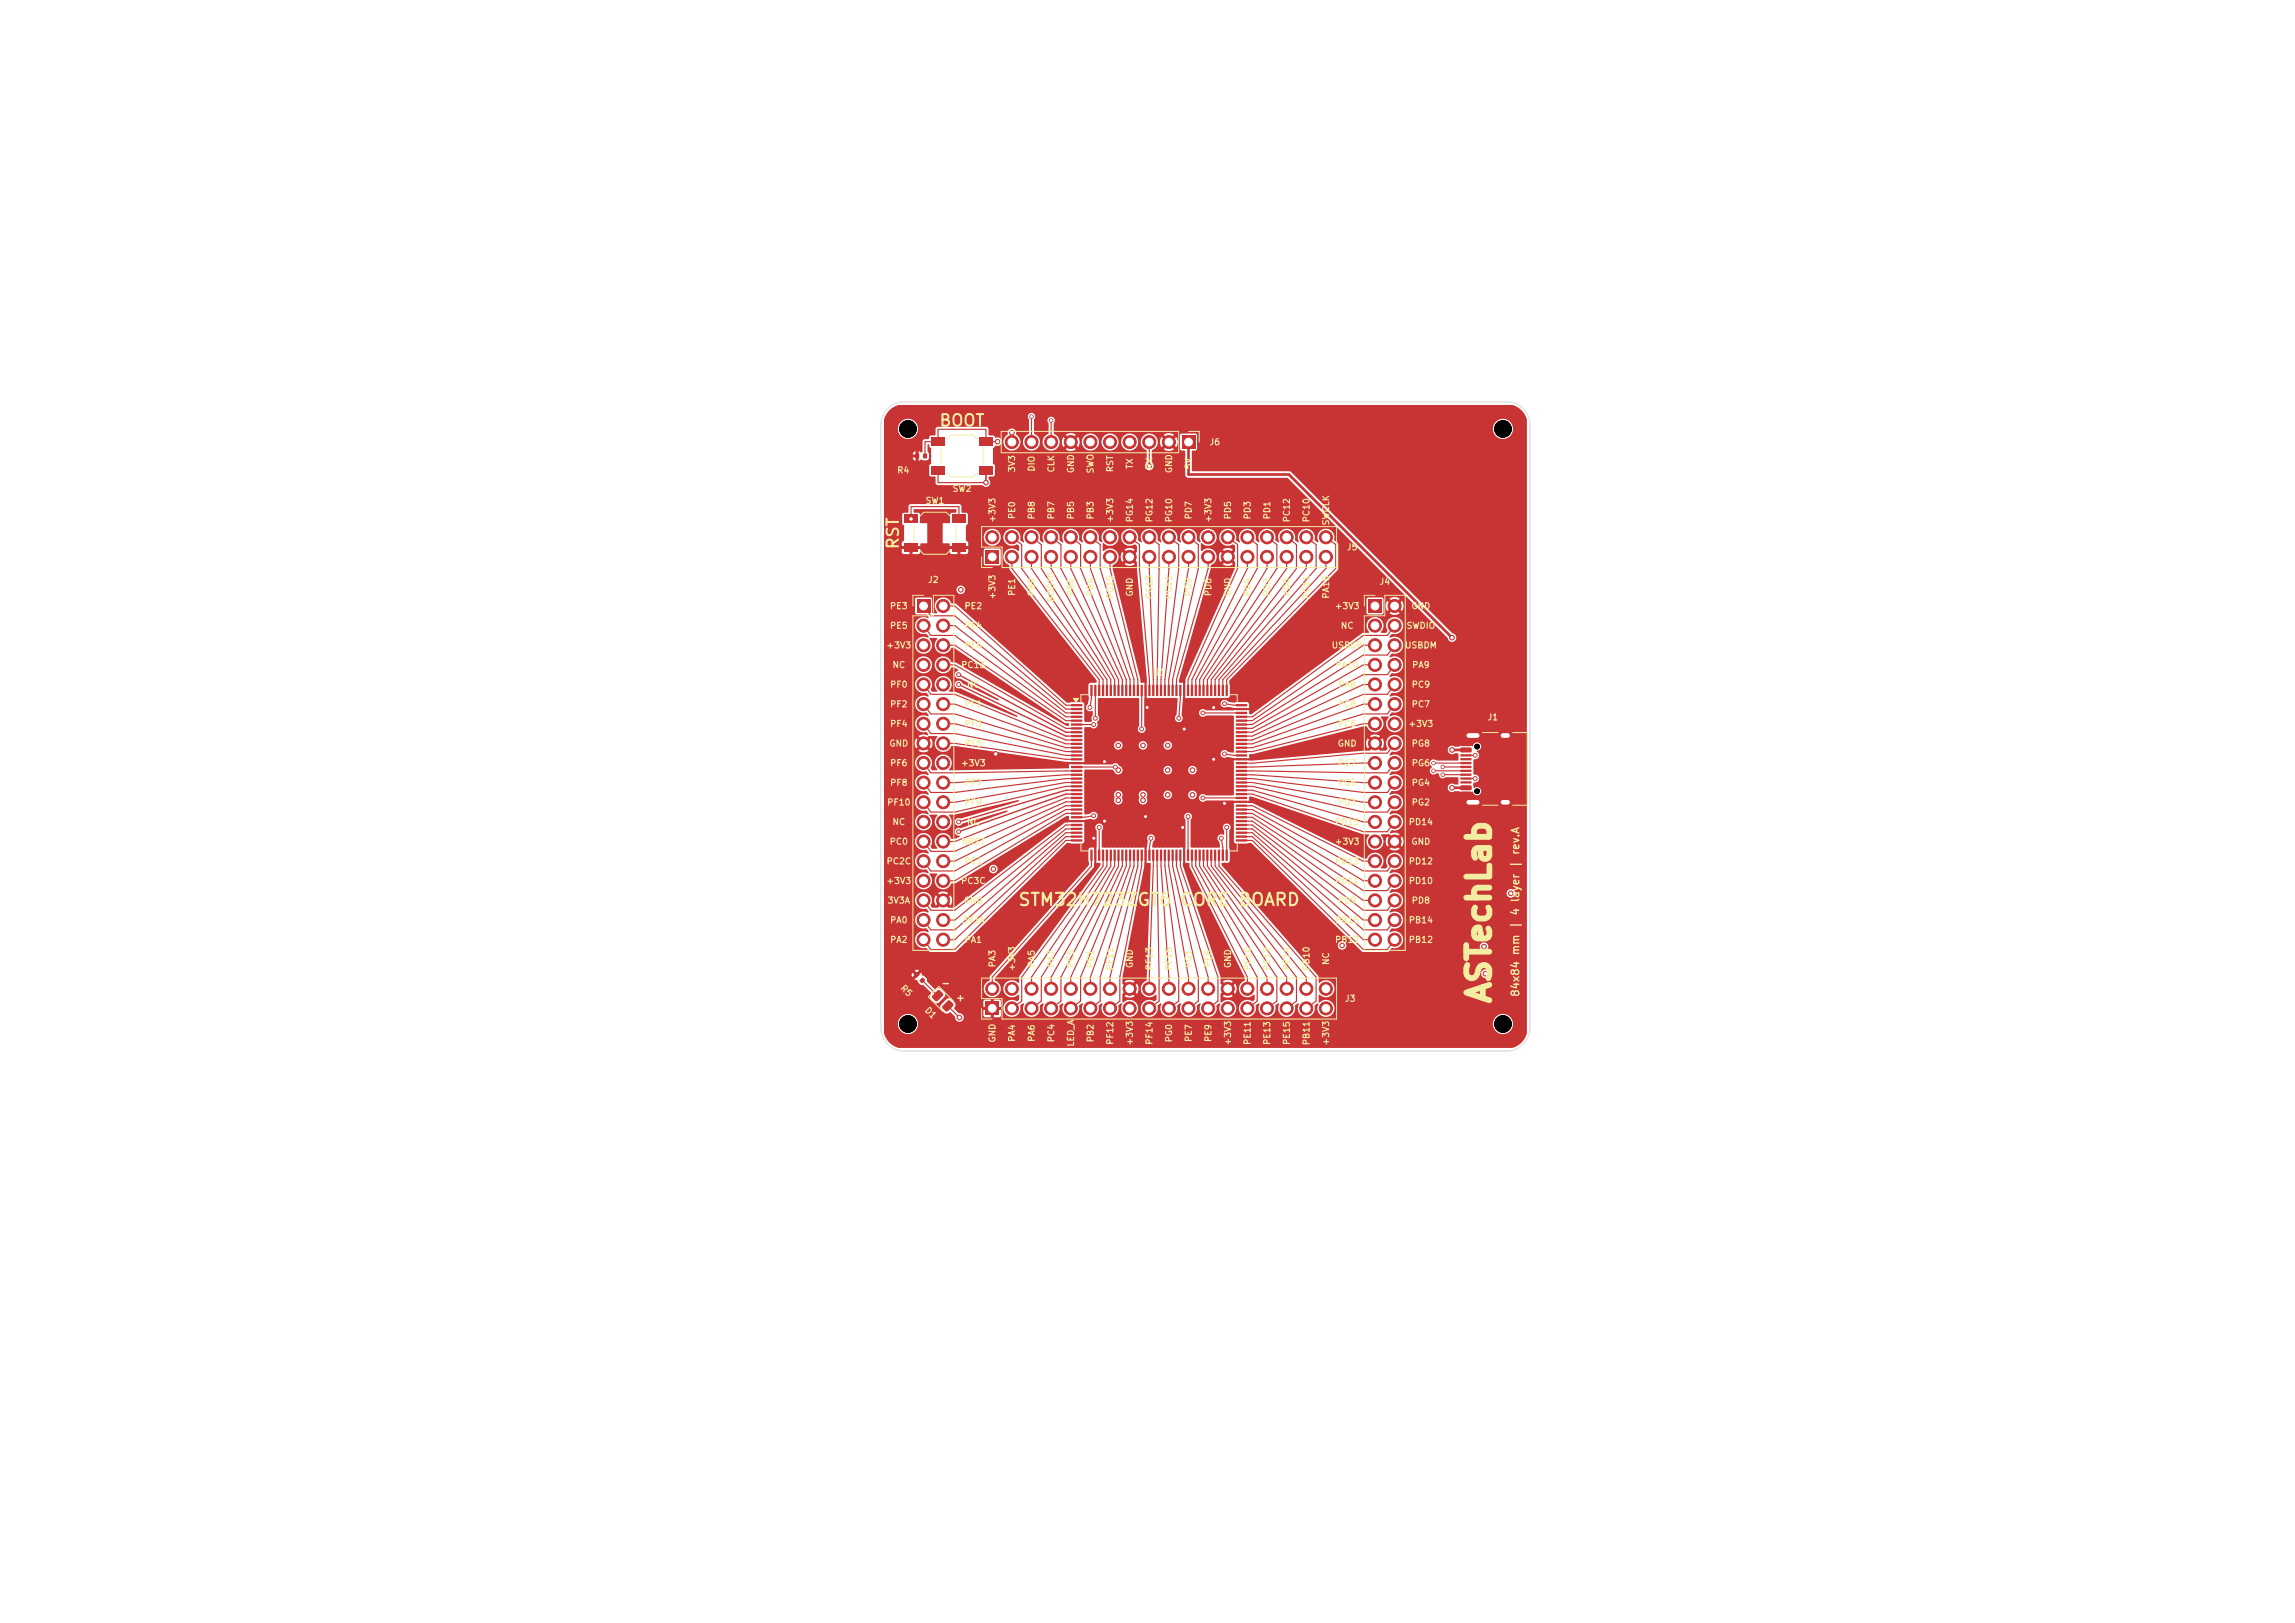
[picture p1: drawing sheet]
<svg xmlns="http://www.w3.org/2000/svg" width="297mm" height="210mm" viewBox="0 0 297 210" stroke-linecap="round" stroke-linejoin="round" font-family="sans-serif">
<defs><g id="words">
<text font-size="3" fill="#f2eda1" x="193.7" y="130" transform="rotate(-90 193.7 130)">ASTechLab</text>
<text font-size="1.6" fill="#f2eda1" x="131.7" y="117.6">STM32H723ZGT6 CORE BOARD</text>
<g font-size="1.5" fill="#f2eda1">
<text x="121.5" y="55.5">BOOT</text>
<text x="116.7" y="71.2" transform="rotate(-90 116.7 71.2)">RST</text>
</g>
<text font-size="1" fill="#f2eda1" x="196.9" y="129.1" transform="rotate(-90 196.9 129.1)">84x84 mm | 4 layer | rev.A</text>
<g font-size=".9" fill="#f2eda1">
<text x="121.8" y="127.9">-</text>
<text x="123.6" y="129.8">+</text>
</g>
<g font-size=".8" fill="#f2eda1">
<text x="156.4" y="57.8">J6</text>
<text x="116" y="61.4">R4</text>
<text x="119.7" y="65.4">SW1</text>
<text x="123.2" y="63.8">SW2</text>
<text x="131.6" y="61.2" transform="rotate(-90 131.6 61.2)">3V3</text>
<text x="134.1" y="61.1" transform="rotate(-90 134.1 61.1)">DIO</text>
<text x="136.6" y="61.2" transform="rotate(-90 136.6 61.2)">CLK</text>
<text x="139.2" y="61.3" transform="rotate(-90 139.2 61.3)">GND</text>
<text x="141.7" y="61.3" transform="rotate(-90 141.7 61.3)">SWO</text>
<text x="144.3" y="61.2" transform="rotate(-90 144.3 61.2)">RST</text>
<text x="146.8" y="60.8" transform="rotate(-90 146.8 60.8)">TX</text>
<text x="149.3" y="60.9" transform="rotate(-90 149.3 60.9)">RX</text>
<text x="151.9" y="61.3" transform="rotate(-90 151.9 61.3)">GND</text>
<text x="154.4" y="60.8" transform="rotate(-90 154.4 60.8)">5V</text>
<text x="129" y="67.7" transform="rotate(-90 129 67.7)">+3V3</text>
<text x="131.6" y="67.2" transform="rotate(-90 131.6 67.2)">PE0</text>
<text x="134.1" y="67.3" transform="rotate(-90 134.1 67.3)">PB8</text>
<text x="136.6" y="67.3" transform="rotate(-90 136.6 67.3)">PB7</text>
<text x="139.2" y="67.3" transform="rotate(-90 139.2 67.3)">PB5</text>
<text x="141.7" y="67.3" transform="rotate(-90 141.7 67.3)">PB3</text>
<text x="144.3" y="67.7" transform="rotate(-90 144.3 67.7)">+3V3</text>
<text x="146.8" y="67.7" transform="rotate(-90 146.8 67.7)">PG14</text>
<text x="149.3" y="67.7" transform="rotate(-90 149.3 67.7)">PG12</text>
<text x="151.9" y="67.7" transform="rotate(-90 151.9 67.7)">PG10</text>
<text x="154.4" y="67.3" transform="rotate(-90 154.4 67.3)">PD7</text>
<text x="157" y="67.7" transform="rotate(-90 157 67.7)">+3V3</text>
<text x="159.5" y="67.3" transform="rotate(-90 159.5 67.3)">PD5</text>
<text x="162" y="67.3" transform="rotate(-90 162 67.3)">PD3</text>
<text x="164.6" y="67.3" transform="rotate(-90 164.6 67.3)">PD1</text>
<text x="167.1" y="67.7" transform="rotate(-90 167.1 67.7)">PC12</text>
<text x="169.7" y="67.7" transform="rotate(-90 169.7 67.7)">PC10</text>
<text x="172.2" y="68.1" transform="rotate(-90 172.2 68.1)">SWCLK</text>
<text x="174.2" y="71.4">J5</text>
<text x="120" y="75.6">J2</text>
<text x="129" y="77.6" transform="rotate(-90 129 77.6)">+3V3</text>
<text x="131.6" y="77.2" transform="rotate(-90 131.6 77.2)">PE1</text>
<text x="134.1" y="77.2" transform="rotate(-90 134.1 77.2)">PB9</text>
<text x="136.6" y="78" transform="rotate(-90 136.6 78)">BOOT0</text>
<text x="139.2" y="77.2" transform="rotate(-90 139.2 77.2)">PB6</text>
<text x="141.7" y="77.2" transform="rotate(-90 141.7 77.2)">PB4</text>
<text x="144.3" y="77.6" transform="rotate(-90 144.3 77.6)">PG15</text>
<text x="146.8" y="77.3" transform="rotate(-90 146.8 77.3)">GND</text>
<text x="149.3" y="77.6" transform="rotate(-90 149.3 77.6)">PG13</text>
<text x="151.9" y="77.6" transform="rotate(-90 151.9 77.6)">PG11</text>
<text x="154.4" y="77.2" transform="rotate(-90 154.4 77.2)">PG9</text>
<text x="157" y="77.2" transform="rotate(-90 157 77.2)">PD6</text>
<text x="159.5" y="77.3" transform="rotate(-90 159.5 77.3)">GND</text>
<text x="162" y="77.2" transform="rotate(-90 162 77.2)">PD4</text>
<text x="164.6" y="77.2" transform="rotate(-90 164.6 77.2)">PD2</text>
<text x="167.1" y="77.2" transform="rotate(-90 167.1 77.2)">PD0</text>
<text x="169.7" y="77.6" transform="rotate(-90 169.7 77.6)">PC11</text>
<text x="172.2" y="77.5" transform="rotate(-90 172.2 77.5)">PA15</text>
<text x="178.4" y="75.9">J4</text>
<text x="115.1" y="79">PE3</text>
<text x="115.1" y="81.6">PE5</text>
<text x="124.7" y="79">PE2</text>
<text x="124.7" y="81.6">PE4</text>
<text x="172.7" y="79">+3V3</text>
<text x="173.4" y="81.6">NC</text>
<text x="182" y="81.6">SWDIO</text>
<text x="182.6" y="79">GND</text>
<text x="114.6" y="84.1">+3V3</text>
<text x="115.1" y="89.2">PF0</text>
<text x="115.4" y="86.6">NC</text>
<text x="124.3" y="86.6">PC13</text>
<text x="124.7" y="84.1">PE6</text>
<text x="125.1" y="89.2">NC</text>
<text x="149.1" y="87.6">U1</text>
<text x="172.3" y="84.1">USBDP</text>
<text x="172.8" y="86.6">PA10</text>
<text x="173.1" y="89.2">PA8</text>
<text x="181.7" y="84.1">USBDM</text>
<text x="182.6" y="89.2">PC9</text>
<text x="182.7" y="86.6">PA9</text>
<text x="115.1" y="91.7">PF2</text>
<text x="115.1" y="94.3">PF4</text>
<text x="124.8" y="91.7">PF1</text>
<text x="124.8" y="94.3">PF3</text>
<text x="173.1" y="91.7">PC8</text>
<text x="173.1" y="94.3">PC6</text>
<text x="182.2" y="94.3">+3V3</text>
<text x="182.6" y="91.7">PC7</text>
<text x="192.4" y="93.4">J1</text>
<text x="115" y="96.8">GND</text>
<text x="115.1" y="99.3">PF6</text>
<text x="115.1" y="101.9">PF8</text>
<text x="124.3" y="99.3">+3V3</text>
<text x="124.8" y="96.8">PF5</text>
<text x="124.8" y="101.9">PF7</text>
<text x="173" y="96.8">GND</text>
<text x="173.1" y="99.3">PG7</text>
<text x="173.1" y="101.9">PG5</text>
<text x="182.6" y="96.8">PG8</text>
<text x="182.6" y="99.3">PG6</text>
<text x="182.6" y="101.9">PG4</text>
<text x="114.7" y="104.4">PF10</text>
<text x="115.4" y="107">NC</text>
<text x="124.8" y="104.4">PF9</text>
<text x="125.1" y="107">NC</text>
<text x="172.7" y="107">PD15</text>
<text x="173.1" y="104.4">PG3</text>
<text x="182.2" y="107">PD14</text>
<text x="182.6" y="104.4">PG2</text>
<text x="114.7" y="112">PC2C</text>
<text x="115.1" y="109.5">PC0</text>
<text x="124.4" y="109.5">NRST</text>
<text x="124.7" y="112">PC1</text>
<text x="172.7" y="109.5">+3V3</text>
<text x="172.7" y="112">PD13</text>
<text x="182.2" y="112">PD12</text>
<text x="182.6" y="109.5">GND</text>
<text x="114.6" y="114.6">+3V3</text>
<text x="114.8" y="117.1">3V3A</text>
<text x="115.1" y="119.7">PA0</text>
<text x="124.3" y="114.6">PC3C</text>
<text x="124.4" y="119.7">3V3A</text>
<text x="124.7" y="117.1">GND</text>
<text x="172.7" y="114.6">PD11</text>
<text x="172.7" y="119.7">PB15</text>
<text x="173.1" y="117.1">PD9</text>
<text x="182.2" y="114.6">PD10</text>
<text x="182.2" y="119.7">PB14</text>
<text x="182.6" y="117.1">PD8</text>
<text x="115.1" y="122.2">PA2</text>
<text x="124.8" y="122.2">PA1</text>
<text x="129" y="125.2" transform="rotate(-90 129 125.2)">PA3</text>
<text x="131.6" y="125.7" transform="rotate(-90 131.6 125.7)">+3V3</text>
<text x="134.1" y="125.2" transform="rotate(-90 134.1 125.2)">PA5</text>
<text x="136.6" y="125.2" transform="rotate(-90 136.6 125.2)">PA7</text>
<text x="139.2" y="125.3" transform="rotate(-90 139.2 125.3)">PC5</text>
<text x="141.7" y="125.3" transform="rotate(-90 141.7 125.3)">PB1</text>
<text x="144.3" y="125.6" transform="rotate(-90 144.3 125.6)">PF11</text>
<text x="146.8" y="125.3" transform="rotate(-90 146.8 125.3)">GND</text>
<text x="149.3" y="125.6" transform="rotate(-90 149.3 125.6)">PF13</text>
<text x="151.9" y="125.6" transform="rotate(-90 151.9 125.6)">PF15</text>
<text x="154.4" y="125.3" transform="rotate(-90 154.4 125.3)">PG1</text>
<text x="157" y="125.3" transform="rotate(-90 157 125.3)">PE8</text>
<text x="159.5" y="125.3" transform="rotate(-90 159.5 125.3)">GND</text>
<text x="162" y="125.6" transform="rotate(-90 162 125.6)">PE10</text>
<text x="164.6" y="125.6" transform="rotate(-90 164.6 125.6)">PE12</text>
<text x="167.1" y="125.6" transform="rotate(-90 167.1 125.6)">PE14</text>
<text x="169.7" y="125.7" transform="rotate(-90 169.7 125.7)">PB10</text>
<text x="172.2" y="124.9" transform="rotate(-90 172.2 124.9)">NC</text>
<text x="172.7" y="122.2">PB13</text>
<text x="182.2" y="122.2">PB12</text>
<text x="116.3" y="128" transform="rotate(45 116.3 128)">R5</text>
<text x="119.4" y="130.9" transform="rotate(45 119.4 130.9)">D1</text>
<text x="174" y="129.8">J3</text>
<text x="129" y="135" transform="rotate(-90 129 135)">GND</text>
<text x="131.6" y="134.9" transform="rotate(-90 131.6 134.9)">PA4</text>
<text x="134.1" y="134.9" transform="rotate(-90 134.1 134.9)">PA6</text>
<text x="136.6" y="134.9" transform="rotate(-90 136.6 134.9)">PC4</text>
<text x="139.2" y="135.5" transform="rotate(-90 139.2 135.5)">LED_A</text>
<text x="141.7" y="134.9" transform="rotate(-90 141.7 134.9)">PB2</text>
<text x="144.3" y="135.3" transform="rotate(-90 144.3 135.3)">PF12</text>
<text x="146.8" y="135.4" transform="rotate(-90 146.8 135.4)">+3V3</text>
<text x="149.3" y="135.3" transform="rotate(-90 149.3 135.3)">PF14</text>
<text x="151.9" y="134.9" transform="rotate(-90 151.9 134.9)">PG0</text>
<text x="154.4" y="134.9" transform="rotate(-90 154.4 134.9)">PE7</text>
<text x="157" y="134.9" transform="rotate(-90 157 134.9)">PE9</text>
<text x="159.5" y="135.4" transform="rotate(-90 159.5 135.4)">+3V3</text>
<text x="162" y="135.3" transform="rotate(-90 162 135.3)">PE11</text>
<text x="164.6" y="135.3" transform="rotate(-90 164.6 135.3)">PE13</text>
<text x="167.1" y="135.3" transform="rotate(-90 167.1 135.3)">PE15</text>
<text x="169.7" y="135.3" transform="rotate(-90 169.7 135.3)">PB11</text>
<text x="172.2" y="135.4" transform="rotate(-90 172.2 135.4)">+3V3</text>
</g>
</g></defs>
<path d="M127.6 129.6h1.7v1.7h-1.7z" fill="#c83434"/>
<g fill="#c83434" stroke="#c83434" stroke-width=".13">
<circle cx="128.4" cy="127.9" r=".85"/>
<circle cx="131" cy="130.5" r=".85"/>
<circle cx="131" cy="127.9" r=".85"/>
<circle cx="133.5" cy="130.5" r=".85"/>
<circle cx="133.5" cy="127.9" r=".85"/>
<circle cx="136" cy="130.5" r=".85"/>
<circle cx="136" cy="127.9" r=".85"/>
<circle cx="138.6" cy="130.5" r=".85"/>
<circle cx="138.6" cy="127.9" r=".85"/>
<circle cx="141.1" cy="130.5" r=".85"/>
<circle cx="141.1" cy="127.9" r=".85"/>
<circle cx="143.7" cy="130.5" r=".85"/>
<circle cx="143.7" cy="127.9" r=".85"/>
<circle cx="146.2" cy="130.5" r=".85"/>
<circle cx="146.2" cy="127.9" r=".85"/>
<circle cx="148.7" cy="130.5" r=".85"/>
<circle cx="148.7" cy="127.9" r=".85"/>
<circle cx="151.3" cy="130.5" r=".85"/>
<circle cx="151.3" cy="127.9" r=".85"/>
<circle cx="153.8" cy="130.5" r=".85"/>
<circle cx="153.8" cy="127.9" r=".85"/>
<circle cx="156.4" cy="130.5" r=".85"/>
<circle cx="156.4" cy="127.9" r=".85"/>
<circle cx="158.9" cy="130.5" r=".85"/>
<circle cx="158.9" cy="127.9" r=".85"/>
<circle cx="161.4" cy="130.5" r=".85"/>
<circle cx="161.4" cy="127.9" r=".85"/>
<circle cx="164" cy="130.5" r=".85"/>
<circle cx="164" cy="127.9" r=".85"/>
<circle cx="166.5" cy="130.5" r=".85"/>
<circle cx="166.5" cy="127.9" r=".85"/>
<circle cx="169.1" cy="130.5" r=".85"/>
<circle cx="169.1" cy="127.9" r=".85"/>
<circle cx="171.6" cy="130.5" r=".85"/>
<circle cx="171.6" cy="127.9" r=".85"/>
</g>
<g fill="#c83434">
<path d="M117 66.6h1.8v1.1h-1.8z"/>
<path d="M123.2 66.6h1.8v1.1h-1.8z"/>
<path d="M117 70.3h1.8v1.1h-1.8z"/>
<path d="M123.2 70.3h1.8v1.1h-1.8z"/>
<path d="M177.1 77.6h1.7v1.7h-1.7z"/>
</g>
<g fill="#c83434" stroke="#c83434" stroke-width=".13">
<circle cx="180.5" cy="78.4" r=".85"/>
<circle cx="177.9" cy="80.9" r=".85"/>
<circle cx="180.5" cy="80.9" r=".85"/>
<circle cx="177.9" cy="83.5" r=".85"/>
<circle cx="180.5" cy="83.5" r=".85"/>
<circle cx="177.9" cy="86" r=".85"/>
<circle cx="180.5" cy="86" r=".85"/>
<circle cx="177.9" cy="88.6" r=".85"/>
<circle cx="180.5" cy="88.6" r=".85"/>
<circle cx="177.9" cy="91.1" r=".85"/>
<circle cx="180.5" cy="91.1" r=".85"/>
<circle cx="177.9" cy="93.6" r=".85"/>
<circle cx="180.5" cy="93.6" r=".85"/>
<circle cx="177.9" cy="96.2" r=".85"/>
<circle cx="180.5" cy="96.2" r=".85"/>
<circle cx="177.9" cy="98.7" r=".85"/>
<circle cx="180.5" cy="98.7" r=".85"/>
<circle cx="177.9" cy="101.3" r=".85"/>
<circle cx="180.5" cy="101.3" r=".85"/>
<circle cx="177.9" cy="103.8" r=".85"/>
<circle cx="180.5" cy="103.8" r=".85"/>
<circle cx="177.9" cy="106.3" r=".85"/>
<circle cx="180.5" cy="106.3" r=".85"/>
<circle cx="177.9" cy="108.9" r=".85"/>
<circle cx="180.5" cy="108.9" r=".85"/>
<circle cx="177.9" cy="111.4" r=".85"/>
<circle cx="180.5" cy="111.4" r=".85"/>
<circle cx="177.9" cy="114" r=".85"/>
<circle cx="180.5" cy="114" r=".85"/>
<circle cx="177.9" cy="116.5" r=".85"/>
<circle cx="180.5" cy="116.5" r=".85"/>
<circle cx="177.9" cy="119" r=".85"/>
<circle cx="180.5" cy="119" r=".85"/>
<circle cx="177.9" cy="121.6" r=".85"/>
<circle cx="180.5" cy="121.6" r=".85"/>
</g>
<g fill="#c83434">
<path d="M120.5 56.6h1.8v1.1h-1.8z"/>
<path d="M126.7 56.6h1.8v1.1h-1.8z"/>
<path d="M120.5 60.3h1.8v1.1h-1.8z"/>
<path d="M126.7 60.3h1.8v1.1h-1.8z"/>
<path d="M138.6 91.1h1.4l.1 .2-.1 .1h-1.3z"/>
<path d="M138.6 91.6h1.4l.1 .2-.1 .1h-1.3z"/>
<path d="M138.6 92.1h1.4l.1 .2-.1 .1h-1.3z"/>
<path d="M138.6 92.6h1.4l.1 .2-.1 .1h-1.3z"/>
<path d="M138.6 93.1h1.4l.1 .2-.1 .1h-1.3z"/>
<path d="M138.6 93.6h1.4l.1 .2-.1 .1h-1.3z"/>
<path d="M138.6 94.1h1.4l.1 .2-.1 .1h-1.3z"/>
<path d="M138.6 94.6h1.4l.1 .2-.1 .1h-1.3z"/>
<path d="M138.6 95.1h1.4l.1 .2-.1 .1h-1.3z"/>
<path d="M138.6 95.6h1.4l.1 .2-.1 .1h-1.3z"/>
<path d="M138.6 96.1h1.4l.1 .2-.1 .1h-1.3z"/>
<path d="M138.6 96.6h1.4l.1 .2-.1 .1h-1.3z"/>
<path d="M138.6 97.1h1.4l.1 .2-.1 .1h-1.3z"/>
<path d="M138.6 97.6h1.4l.1 .2-.1 .1h-1.3z"/>
<path d="M138.6 98.1h1.4l.1 .2-.1 .1h-1.3z"/>
<path d="M138.6 98.6h1.4l.1 .2-.1 .1h-1.3z"/>
<path d="M138.6 99.1h1.4l.1 .2-.1 .1h-1.3z"/>
<path d="M138.6 99.6h1.4l.1 .2-.1 .1h-1.3z"/>
<path d="M138.6 100.1h1.4l.1 .2-.1 .1h-1.3z"/>
<path d="M138.6 100.6h1.4l.1 .2-.1 .1h-1.3z"/>
<path d="M138.6 101.1h1.4l.1 .2-.1 .1h-1.3z"/>
<path d="M138.6 101.6h1.4l.1 .2-.1 .1h-1.3z"/>
<path d="M138.6 102.1h1.4l.1 .2-.1 .1h-1.3z"/>
<path d="M138.6 102.6h1.4l.1 .2-.1 .1h-1.3z"/>
<path d="M138.6 103.1h1.4l.1 .2-.1 .1h-1.3z"/>
<path d="M138.6 103.6h1.4l.1 .2-.1 .1h-1.3z"/>
<path d="M138.6 104.1h1.4l.1 .2-.1 .1h-1.3z"/>
<path d="M138.6 104.6h1.4l.1 .2-.1 .1h-1.3z"/>
<path d="M138.6 105.1h1.4l.1 .2-.1 .1h-1.3z"/>
<path d="M138.6 105.6h1.4l.1 .2-.1 .1h-1.3z"/>
<path d="M138.6 106.1h1.4l.1 .2-.1 .1h-1.3z"/>
<path d="M138.6 106.6h1.4l.1 .2-.1 .1h-1.3z"/>
<path d="M138.6 107.1h1.4l.1 .2-.1 .1h-1.3z"/>
<path d="M138.6 107.6h1.4l.1 .2-.1 .1h-1.3z"/>
<path d="M138.6 108.1h1.4l.1 .2-.1 .1h-1.3z"/>
<path d="M138.6 108.6h1.4l.1 .2-.1 .1h-1.3z"/>
<path d="M141.1 109.9l.3 .1v1.3l-.1 .1-.2-.1z"/>
<path d="M141.6 109.9l.3 .1v1.3l-.1 .1-.2-.1z"/>
<path d="M142.1 109.9l.3 .1v1.3l-.1 .1-.2-.1z"/>
<path d="M142.6 109.9l.3 .1v1.3l-.1 .1-.2-.1z"/>
<path d="M143.1 109.9l.3 .1v1.3l-.1 .1-.2-.1z"/>
<path d="M143.6 109.9l.3 .1v1.3l-.1 .1-.2-.1z"/>
<path d="M144.1 109.9l.3 .1v1.3l-.1 .1-.2-.1z"/>
<path d="M144.6 109.9l.3 .1v1.3l-.1 .1-.2-.1z"/>
<path d="M145.1 109.9l.3 .1v1.3l-.1 .1-.2-.1z"/>
<path d="M145.6 109.9l.3 .1v1.3l-.1 .1-.2-.1z"/>
<path d="M146.1 109.9l.3 .1v1.3l-.1 .1-.2-.1z"/>
<path d="M146.6 109.9l.3 .1v1.3l-.1 .1-.2-.1z"/>
<path d="M147.1 109.9l.3 .1v1.3l-.1 .1-.2-.1z"/>
<path d="M147.6 109.9l.3 .1v1.3l-.1 .1-.2-.1z"/>
<path d="M148.1 109.9l.3 .1v1.3l-.1 .1-.2-.1z"/>
<path d="M148.6 109.9l.3 .1v1.3l-.1 .1-.2-.1z"/>
<path d="M149.1 109.9l.3 .1v1.3l-.1 .1-.2-.1z"/>
<path d="M149.6 109.9l.3 .1v1.3l-.1 .1-.2-.1z"/>
<path d="M150.1 109.9l.3 .1v1.3l-.1 .1-.2-.1z"/>
<path d="M150.6 109.9l.3 .1v1.3l-.1 .1-.2-.1z"/>
<path d="M151.1 109.9l.3 .1v1.3l-.1 .1-.2-.1z"/>
<path d="M151.6 109.9l.3 .1v1.3l-.1 .1-.2-.1z"/>
<path d="M152.1 109.9l.3 .1v1.3l-.1 .1-.2-.1z"/>
<path d="M152.6 109.9l.3 .1v1.3l-.1 .1-.2-.1z"/>
<path d="M153.1 109.9l.3 .1v1.3l-.1 .1-.2-.1z"/>
<path d="M153.6 109.9l.3 .1v1.3l-.1 .1-.2-.1z"/>
<path d="M154.1 109.9l.3 .1v1.3l-.1 .1-.2-.1z"/>
<path d="M154.6 109.9l.3 .1v1.3l-.1 .1-.2-.1z"/>
<path d="M155.1 109.9l.3 .1v1.3l-.1 .1-.2-.1z"/>
<path d="M155.6 109.9l.3 .1v1.3l-.1 .1-.2-.1z"/>
<path d="M156.1 109.9l.3 .1v1.3l-.1 .1-.2-.1z"/>
<path d="M156.6 109.9l.3 .1v1.3l-.1 .1-.2-.1z"/>
<path d="M157.1 109.9l.3 .1v1.3l-.1 .1-.2-.1z"/>
<path d="M157.6 109.9l.3 .1v1.3l-.1 .1-.2-.1z"/>
<path d="M158.1 109.9l.3 .1v1.3l-.1 .1-.2-.1z"/>
<path d="M158.6 109.9l.3 .1v1.3l-.1 .1-.2-.1z"/>
<path d="M159.9 108.6h1.4l.1 .2-.1 .1h-1.3z"/>
<path d="M159.9 108.1h1.4l.1 .2-.1 .1h-1.3z"/>
<path d="M159.9 107.6h1.4l.1 .2-.1 .1h-1.3z"/>
<path d="M159.9 107.1h1.4l.1 .2-.1 .1h-1.3z"/>
<path d="M159.9 106.6h1.4l.1 .2-.1 .1h-1.3z"/>
<path d="M159.9 106.1h1.4l.1 .2-.1 .1h-1.3z"/>
<path d="M159.9 105.6h1.4l.1 .2-.1 .1h-1.3z"/>
<path d="M159.9 105.1h1.4l.1 .2-.1 .1h-1.3z"/>
<path d="M159.9 104.6h1.4l.1 .2-.1 .1h-1.3z"/>
<path d="M159.9 104.1h1.4l.1 .2-.1 .1h-1.3z"/>
<path d="M159.9 103.6h1.4l.1 .2-.1 .1h-1.3z"/>
<path d="M159.9 103.1h1.4l.1 .2-.1 .1h-1.3z"/>
<path d="M159.9 102.6h1.4l.1 .2-.1 .1h-1.3z"/>
<path d="M159.9 102.1h1.4l.1 .2-.1 .1h-1.3z"/>
<path d="M159.9 101.6h1.4l.1 .2-.1 .1h-1.3z"/>
<path d="M159.9 101.1h1.4l.1 .2-.1 .1h-1.3z"/>
<path d="M159.9 100.6h1.4l.1 .2-.1 .1h-1.3z"/>
<path d="M159.9 100.1h1.4l.1 .2-.1 .1h-1.3z"/>
<path d="M159.9 99.6h1.4l.1 .2-.1 .1h-1.3z"/>
<path d="M159.9 99.1h1.4l.1 .2-.1 .1h-1.3z"/>
<path d="M159.9 98.6h1.4l.1 .2-.1 .1h-1.3z"/>
<path d="M159.9 98.1h1.4l.1 .2-.1 .1h-1.3z"/>
<path d="M159.9 97.6h1.4l.1 .2-.1 .1h-1.3z"/>
<path d="M159.9 97.1h1.4l.1 .2-.1 .1h-1.3z"/>
<path d="M159.9 96.6h1.4l.1 .2-.1 .1h-1.3z"/>
<path d="M159.9 96.1h1.4l.1 .2-.1 .1h-1.3z"/>
<path d="M159.9 95.6h1.4l.1 .2-.1 .1h-1.3z"/>
<path d="M159.9 95.1h1.4l.1 .2-.1 .1h-1.3z"/>
<path d="M159.9 94.6h1.4l.1 .2-.1 .1h-1.3z"/>
<path d="M159.9 94.1h1.4l.1 .2-.1 .1h-1.3z"/>
<path d="M159.9 93.6h1.4l.1 .2-.1 .1h-1.3z"/>
<path d="M159.9 93.1h1.4l.1 .2-.1 .1h-1.3z"/>
<path d="M159.9 92.6h1.4l.1 .2-.1 .1h-1.3z"/>
<path d="M159.9 92.1h1.4l.1 .2-.1 .1h-1.3z"/>
<path d="M159.9 91.6h1.4l.1 .2-.1 .1h-1.3z"/>
<path d="M159.9 91.1h1.4l.1 .2-.1 .1h-1.3z"/>
<path d="M158.6 88.6l.3 .1v1.3l-.1 .1-.2-.1z"/>
<path d="M158.1 88.6l.3 .1v1.3l-.1 .1-.2-.1z"/>
<path d="M157.6 88.6l.3 .1v1.3l-.1 .1-.2-.1z"/>
<path d="M157.1 88.6l.3 .1v1.3l-.1 .1-.2-.1z"/>
<path d="M156.6 88.6l.3 .1v1.3l-.1 .1-.2-.1z"/>
<path d="M156.1 88.6l.3 .1v1.3l-.1 .1-.2-.1z"/>
<path d="M155.6 88.6l.3 .1v1.3l-.1 .1-.2-.1z"/>
<path d="M155.1 88.6l.3 .1v1.3l-.1 .1-.2-.1z"/>
<path d="M154.6 88.6l.3 .1v1.3l-.1 .1-.2-.1z"/>
<path d="M154.1 88.6l.3 .1v1.3l-.1 .1-.2-.1z"/>
<path d="M153.6 88.6l.3 .1v1.3l-.1 .1-.2-.1z"/>
<path d="M153.1 88.6l.3 .1v1.3l-.1 .1-.2-.1z"/>
<path d="M152.6 88.6l.3 .1v1.3l-.1 .1-.2-.1z"/>
<path d="M152.1 88.6l.3 .1v1.3l-.1 .1-.2-.1z"/>
<path d="M151.6 88.6l.3 .1v1.3l-.1 .1-.2-.1z"/>
<path d="M151.1 88.6l.3 .1v1.3l-.1 .1-.2-.1z"/>
<path d="M150.6 88.6l.3 .1v1.3l-.1 .1-.2-.1z"/>
<path d="M150.1 88.6l.3 .1v1.3l-.1 .1-.2-.1z"/>
<path d="M149.6 88.6l.3 .1v1.3l-.1 .1-.2-.1z"/>
<path d="M149.1 88.6l.3 .1v1.3l-.1 .1-.2-.1z"/>
<path d="M148.6 88.6l.3 .1v1.3l-.1 .1-.2-.1z"/>
<path d="M148.1 88.6l.3 .1v1.3l-.1 .1-.2-.1z"/>
<path d="M147.6 88.6l.3 .1v1.3l-.1 .1-.2-.1z"/>
<path d="M147.1 88.6l.3 .1v1.3l-.1 .1-.2-.1z"/>
<path d="M146.6 88.6l.3 .1v1.3l-.1 .1-.2-.1z"/>
<path d="M146.1 88.6l.3 .1v1.3l-.1 .1-.2-.1z"/>
<path d="M145.6 88.6l.3 .1v1.3l-.1 .1-.2-.1z"/>
<path d="M145.1 88.6l.3 .1v1.3l-.1 .1-.2-.1z"/>
<path d="M144.6 88.6l.3 .1v1.3l-.1 .1-.2-.1z"/>
<path d="M144.1 88.6l.3 .1v1.3l-.1 .1-.2-.1z"/>
<path d="M143.6 88.6l.3 .1v1.3l-.1 .1-.2-.1z"/>
<path d="M143.1 88.6l.3 .1v1.3l-.1 .1-.2-.1z"/>
<path d="M142.6 88.6l.3 .1v1.3l-.1 .1-.2-.1z"/>
<path d="M142.1 88.6l.3 .1v1.3l-.1 .1-.2-.1z"/>
<path d="M141.6 88.6l.3 .1v1.3l-.1 .1-.2-.1z"/>
<path d="M141.1 88.6l.3 .1v1.3l-.1 .1-.2-.1z"/>
<path d="M120.7 128.8l.8-.7 .2 .1 .4 .5-.7 .8-.2 .1-.5-.4-.1-.2z"/>
<path d="M122.6 129.5l.2-.1 .2 .1 .4 .5-.1 .2-.8 .7-.2-.1-.4-.5z"/>
<path d="M119.5 58.7h.4v.6h-.4z"/>
<path d="M118.5 58.7h.4v.6h-.4z"/>
<path d="M119 126.8l.4-.3 .3 .3-.4 .4-.3-.2z"/>
<path d="M118.3 126.1l.4-.3 .3 .3-.4 .4-.3-.2z"/>
<path d="M118.7 77.6h1.7v1.7h-1.7z"/>
</g>
<g fill="#c83434" stroke="#c83434" stroke-width=".13">
<circle cx="122.1" cy="78.4" r=".85"/>
<circle cx="119.5" cy="80.9" r=".85"/>
<circle cx="122.1" cy="80.9" r=".85"/>
<circle cx="119.5" cy="83.5" r=".85"/>
<circle cx="122.1" cy="83.5" r=".85"/>
<circle cx="119.5" cy="86" r=".85"/>
<circle cx="122.1" cy="86" r=".85"/>
<circle cx="119.5" cy="88.6" r=".85"/>
<circle cx="122.1" cy="88.6" r=".85"/>
<circle cx="119.5" cy="91.1" r=".85"/>
<circle cx="122.1" cy="91.1" r=".85"/>
<circle cx="119.5" cy="93.6" r=".85"/>
<circle cx="122.1" cy="93.6" r=".85"/>
<circle cx="119.5" cy="96.2" r=".85"/>
<circle cx="122.1" cy="96.2" r=".85"/>
<circle cx="119.5" cy="98.7" r=".85"/>
<circle cx="122.1" cy="98.7" r=".85"/>
<circle cx="119.5" cy="101.3" r=".85"/>
<circle cx="122.1" cy="101.3" r=".85"/>
<circle cx="119.5" cy="103.8" r=".85"/>
<circle cx="122.1" cy="103.8" r=".85"/>
<circle cx="119.5" cy="106.3" r=".85"/>
<circle cx="122.1" cy="106.3" r=".85"/>
<circle cx="119.5" cy="108.9" r=".85"/>
<circle cx="122.1" cy="108.9" r=".85"/>
<circle cx="119.5" cy="111.4" r=".85"/>
<circle cx="122.1" cy="111.4" r=".85"/>
<circle cx="119.5" cy="114" r=".85"/>
<circle cx="122.1" cy="114" r=".85"/>
<circle cx="119.5" cy="116.5" r=".85"/>
<circle cx="122.1" cy="116.5" r=".85"/>
<circle cx="119.5" cy="119" r=".85"/>
<circle cx="122.1" cy="119" r=".85"/>
<circle cx="119.5" cy="121.6" r=".85"/>
<circle cx="122.1" cy="121.6" r=".85"/>
</g>
<path d="M153 56.4h1.7v1.7h-1.7z" fill="#c83434"/>
<g fill="#c83434" stroke="#c83434" stroke-width=".13">
<circle cx="151.3" cy="57.2" r=".85"/>
<circle cx="148.7" cy="57.2" r=".85"/>
<circle cx="146.2" cy="57.2" r=".85"/>
<circle cx="143.7" cy="57.2" r=".85"/>
<circle cx="141.1" cy="57.2" r=".85"/>
<circle cx="138.6" cy="57.2" r=".85"/>
<circle cx="136" cy="57.2" r=".85"/>
<circle cx="133.5" cy="57.2" r=".85"/>
<circle cx="131" cy="57.2" r=".85"/>
</g>
<g fill="#c83434">
<path d="M189 102.5h1.3l.1 .1v.3l-.1 .1h-1.2l-.1-.1z"/>
<path d="M189 101.7h1.3l.1 .1v.3l-.1 .1h-1.2l-.1-.1z"/>
<path d="M189 100.6h1.4v.2v.1h-1.3z"/>
<path d="M189 99.6h1.4v.2v.1h-1.3z"/>
<path d="M189 99.1h1.4v.2v.1h-1.3z"/>
<path d="M189 98.1h1.4v.2v.1h-1.3z"/>
<path d="M189 96.8h1.3l.1 .1v.3l-.1 .1h-1.2l-.1-.1z"/>
<path d="M189 96h1.3l.1 .1v.3l-.1 .1h-1.2l-.1-.1z"/>
<path d="M189 97.6h1.4v.2v.1h-1.3z"/>
<path d="M189 98.6h1.4v.2v.1h-1.3z"/>
<path d="M189 100.1h1.4v.2v.1h-1.3z"/>
<path d="M189 101.1h1.4v.2v.1h-1.3z"/>
</g>
<path d="M190.1 95.2h1.1M194.5 95.2h.6M190.1 103.8h1.1M194.5 103.8h.6" fill="none" stroke="#c83434" stroke-width="1"/>
<path d="M127.6 71.2h1.7v1.7h-1.7z" fill="#c83434"/>
<g fill="#c83434" stroke="#c83434" stroke-width=".13">
<circle cx="128.4" cy="69.5" r=".85"/>
<circle cx="131" cy="72.1" r=".85"/>
<circle cx="131" cy="69.5" r=".85"/>
<circle cx="133.5" cy="72.1" r=".85"/>
<circle cx="133.5" cy="69.5" r=".85"/>
<circle cx="136" cy="72.1" r=".85"/>
<circle cx="136" cy="69.5" r=".85"/>
<circle cx="138.6" cy="72.1" r=".85"/>
<circle cx="138.6" cy="69.5" r=".85"/>
<circle cx="141.1" cy="72.1" r=".85"/>
<circle cx="141.1" cy="69.5" r=".85"/>
<circle cx="143.7" cy="72.1" r=".85"/>
<circle cx="143.7" cy="69.5" r=".85"/>
<circle cx="146.2" cy="72.1" r=".85"/>
<circle cx="146.2" cy="69.5" r=".85"/>
<circle cx="148.7" cy="72.1" r=".85"/>
<circle cx="148.7" cy="69.5" r=".85"/>
<circle cx="151.3" cy="72.1" r=".85"/>
<circle cx="151.3" cy="69.5" r=".85"/>
<circle cx="153.8" cy="72.1" r=".85"/>
<circle cx="153.8" cy="69.5" r=".85"/>
<circle cx="156.4" cy="72.1" r=".85"/>
<circle cx="156.4" cy="69.5" r=".85"/>
<circle cx="158.9" cy="72.1" r=".85"/>
<circle cx="158.9" cy="69.5" r=".85"/>
<circle cx="161.4" cy="72.1" r=".85"/>
<circle cx="161.4" cy="69.5" r=".85"/>
<circle cx="164" cy="72.1" r=".85"/>
<circle cx="164" cy="69.5" r=".85"/>
<circle cx="166.5" cy="72.1" r=".85"/>
<circle cx="166.5" cy="69.5" r=".85"/>
<circle cx="169.1" cy="72.1" r=".85"/>
<circle cx="169.1" cy="69.5" r=".85"/>
<circle cx="171.6" cy="72.1" r=".85"/>
<circle cx="171.6" cy="69.5" r=".85"/>
<circle cx="142.9" cy="106.2" r=".25"/>
<circle cx="157.1" cy="91.6" r=".25"/>
<circle cx="148.5" cy="91.5" r=".25"/>
<circle cx="153.2" cy="94.3" r=".25"/>
<circle cx="142.9" cy="98.5" r=".25"/>
<circle cx="148.2" cy="105.7" r=".25"/>
<circle cx="158.5" cy="103.9" r=".25"/>
<circle cx="153" cy="107.1" r=".25"/>
<circle cx="141.5" cy="108.5" r=".25"/>
<circle cx="128.9" cy="97.5" r=".3"/>
<circle cx="157.1" cy="98.3" r=".25"/>
<circle cx="144.7" cy="96.5" r=".3"/>
<circle cx="127.6" cy="62.4" r=".3"/>
<circle cx="124.3" cy="76.3" r=".3"/>
<circle cx="147.9" cy="96.5" r=".3"/>
<circle cx="142.2" cy="107.1" r=".25"/>
<circle cx="151.1" cy="96.5" r=".3"/>
<circle cx="192.2" cy="126" r=".3"/>
<circle cx="154.3" cy="102.8" r=".3"/>
<circle cx="151.1" cy="99.7" r=".3"/>
<circle cx="128.5" cy="112.5" r=".3"/>
<circle cx="154.3" cy="99.7" r=".3"/>
<circle cx="158.7" cy="107.1" r=".25"/>
<circle cx="192" cy="122.5" r=".3"/>
<circle cx="144.7" cy="103.5" r=".3"/>
<circle cx="195.5" cy="115.6" r=".3"/>
<circle cx="149" cy="108.5" r=".25"/>
<circle cx="144.3" cy="99.2" r=".25"/>
<circle cx="147.9" cy="102.8" r=".3"/>
<circle cx="144.7" cy="102.8" r=".3"/>
<circle cx="141.5" cy="105.5" r=".25"/>
<circle cx="144.7" cy="99.7" r=".3"/>
<circle cx="131" cy="56" r=".3"/>
<circle cx="153.7" cy="105.7" r=".25"/>
<circle cx="152.5" cy="92.9" r=".25"/>
<circle cx="141" cy="91.5" r=".25"/>
<circle cx="173.7" cy="122.3" r=".3"/>
<circle cx="158.5" cy="91" r=".25"/>
<circle cx="151.1" cy="102.8" r=".3"/>
<circle cx="158.5" cy="97.5" r=".25"/>
<circle cx="147.8" cy="94.3" r=".25"/>
<circle cx="155.7" cy="103.3" r=".25"/>
<circle cx="147.9" cy="103.5" r=".3"/>
<circle cx="141.5" cy="93.7" r=".25"/>
<circle cx="141.8" cy="92.9" r=".25"/>
<circle cx="124.2" cy="131.7" r=".3"/>
<circle cx="117.9" cy="67.1" r=".3"/>
<circle cx="133.5" cy="53.9" r=".23"/>
<circle cx="185.5" cy="98.7" r=".22"/>
<circle cx="185.5" cy="99.7" r=".22"/>
<circle cx="186.7" cy="100.2" r=".22"/>
<circle cx="186.7" cy="99.2" r=".22"/>
<circle cx="129.1" cy="57.2" r=".3"/>
<circle cx="124.1" cy="87.3" r=".25"/>
<circle cx="124.1" cy="88.6" r=".25"/>
<circle cx="124.1" cy="106.4" r=".25"/>
<circle cx="124.1" cy="107.6" r=".25"/>
<circle cx="158.1" cy="108.5" r=".25"/>
<circle cx="155.7" cy="92.3" r=".25"/>
<circle cx="136" cy="54.4" r=".23"/>
<circle cx="148.7" cy="60.3" r=".3"/>
<circle cx="187.9" cy="82.5" r=".3"/>
<circle cx="187.9" cy="101.9" r=".3"/>
<circle cx="187.9" cy="97" r=".3"/>
<circle cx="190.9" cy="100.7" r=".25"/>
<circle cx="190.9" cy="97.7" r=".25"/>
</g>
<g fill="none" stroke="#c83434" stroke-width=".15">
<path d="M129.1 57.2h-1.5v-1.6h-6.2v1.6h-1.7v1.8M130.9 56v1.2M133.5 53.9v3.3M136 54.4v2.8M148.7 57.2v3.1M117.9 70.9v1.6h6.2v-1.6M117.9 67.2v-1.6h6.2v1.6M119.5 78.4l1 1.3h3.1l14.3 12.1h1.4M121.4 60.9v1.6h6.2v-1.6M122.1 78.4h1.5l14.3 12.9h1.4M130.9 69.5l1.3 1v3.1l10.6 14.3v1.4M130.9 72.1v1.5l11.3 14.3v1.4"/>
<path d="M133.5 69.5l1.3 1v3.1l8.9 14.3v1.4M133.5 72.1v1.5l9.7 14.3v1.4M136 69.5l1.3 1v3.1l7.4 14.3v1.4M136 72.1v1.5l8.3 14.3v1.4M138.6 69.5l1.2 1v3.1l5.9 14.3v1.4M138.6 72.1v1.5l6.6 14.3v1.4M141.1 69.5l1.3 1v3.1l4.3 14.3v1.4M141.1 72.1v1.5l5.1 14.3v1.4M143.6 72.1v1.5l3.6 14.3v1.4M146.2 69.5l1.3 1v3.1l1.2 14.3v1.4M148.7 69.5l1.3 1-.3 18.8M148.7 72.1l.6 17.2"/>
<path d="M151.3 69.5l1.2 1v3.1l-1.8 14.3v1.4M151.3 72.1v1.5l-1.1 14.3v1.4M153.8 69.5l1.3 1v3.1l-3.4 14.3v1.4M153.8 72.1v1.5l-2.6 14.3v1.4M156.3 72.1v1.5l-4.1 14.3v1.4M158.9 69.5l1.3 1v3.1l-6.5 14.3v1.4M161.4 69.5l1.3 1v3.1l-8 14.3v1.4M161.4 72.1v1.5l-7.1 14.3v1.4M164 69.5l1.2 1v3.1l-9.5 14.3v1.4M164 72.1v1.5l-8.8 14.3v1.4M166.5 69.5l1.3 1v3.1l-11.1 14.3v1.4M166.5 72.1v1.5l-10.3 14.3v1.4"/>
<path d="M169 69.5l1.3 1v3.1l-12.5 14.3v1.4M169 72.1v1.5l-11.8 14.3v1.4M171.6 69.5l1.3 1v3.1l-14.2 14.3v1.4M171.6 72.1v1.5l-13.4 14.3v1.4M119.5 93.7l1 1.2h3.1l14.3 2.9h1.4M119.5 81l1 1.2h3.1l14.3 10.6h1.4M119.5 98.7l1 1.3 18.8-.2M119.5 88.6l1 1.2h3.1l14.3 6h1.4M119.5 91.1l1 1.3h3.1l14.3 4.4h1.4M122.1 96.2h1.5l14.3 2.1h1.4M122.1 83.5h1.5l14.3 9.8h1.4M122.1 86h1.5l14.3 8.3h1.4"/>
<path d="M122.1 91.1h1.5l14.3 5.2h1.4M122.1 93.7h1.5l14.3 3.6h1.4M122.1 81h1.5l14.3 11.3h1.4M139.3 99.3h5M139.3 93.8h2.2M141.2 89.3v1l-.2 1.2M141.7 89.3v3.6M142.9 98.6l-3.6 .2M147.8 89.3v5M148.2 89.3v1l.2 1.2M152.8 89.3l-.3 3.6M153.2 89.3v5"/>
<path d="M155.7 92.3h5M157.1 91.6l3.6 .2M157.1 98.3h3.6M158.5 91.1l1.2 .2h1M158.5 97.6l1.2 .2h1M177.9 98.7l-17.2 .6M177.9 83.5h-1.5l-14.3 9.8h-1.4M177.9 86h-1.5l-14.3 8.3h-1.4M177.9 88.6h-1.5l-14.3 6.7h-1.4M177.9 91.1h-1.5l-14.3 5.2h-1.4M177.9 93.7h-1.5l-14.3 3.6h-1.4M180.5 96.2l-1 1.3h-3.1l-14.3 1.3h-1.4"/>
<path d="M180.5 83.5l-1 1.3h-3.1l-14.3 9h-1.4M180.5 81l-1 1.2h-3.1l-14.3 10.6h-1.4M180.5 98.7l-1 1.3-18.8-.2M180.5 86l-1 1.3h-3.1l-14.3 7.5h-1.4M180.5 88.6l-1 1.2h-3.1l-14.3 6h-1.4M180.5 91.1l-1 1.3h-3.1l-14.3 4.4h-1.4M185.5 98.7h4.2M185.5 99.7h4.2M186.7 99.2h3M189.7 97.7h1.2M139.3 106.3h3.6M139.3 103.8h-1.4l-14.3 6.4h-3.1l-1-1.3"/>
<path d="M139.3 103.3h-1.4l-14.3 5.6h-1.5M139.3 100.3h-1.4l-14.3 1h-1.5M139.3 101.3h-1.4l-14.3 2.5h-1.5M139.3 100.8h-1.4l-14.3 1.7h-3.1l-1-1.2M139.3 101.8h-1.4l-14.3 3.3h-3.1l-1-1.3M139.3 104.3h-1.4l-14.3 7.1h-1.5M139.3 104.8h-1.4l-14.3 7.9h-3.1l-1-1.3M139.3 105.3h-1.4l-14.3 8.7h-1.5M139.3 106.8h-1.4l-14.3 11h-3.1l-1-1.3M139.3 107.3h-1.4l-14.3 11.8h-1.5M139.3 107.8h-1.4l-14.3 12.5h-3.1l-1-1.2M139.3 108.3h-1.4l-14.3 13.3h-1.5"/>
<path d="M139.3 108.8h-1.4l-14.3 14.1h-3.1l-1-1.3M141.2 110.7v1.4l-12.8 14.3v1.5M141.5 105.6l-1.2 .2h-1M141.6 108.5l.1 1.2v1M142.2 107.1v3.6M142.8 110.7v1.4l-10.6 14.3v3.1l-1.3 1M143.2 110.7v1.4l-9.7 14.3v1.5M143.7 110.7v1.4l-8.9 14.3v3.1l-1.3 1M144.3 110.7v1.4l-8.3 14.3v1.5M144.7 110.7v1.4l-7.4 14.3v3.1l-1.3 1M145.2 110.7v1.4l-6.6 14.3v1.5M145.7 110.7v1.4l-5.9 14.3v3.1l-1.2 1"/>
<path d="M146.2 110.7v1.4l-5.1 14.3v1.5M146.7 110.7v1.4l-4.3 14.3v3.1l-1.3 1M147.2 110.7v1.4l-3.6 14.3v1.5M147.8 110.7v1.4l-2.9 14.3v3.1l-1.3 1M148.2 105.7v5M148.9 108.5l-.2 1.2v1M149.3 110.7l-.6 17.2M149.7 110.7l.3 18.8-1.3 1M150.2 110.7v1.4l1.1 14.3v1.5M150.7 110.7v1.4l1.8 14.3v3.1l-1.2 1M151.2 110.7v1.4l2.6 14.3v1.5M151.7 110.7v1.4l3.4 14.3v3.1l-1.3 1"/>
<path d="M152.2 110.7v1.4l4.1 14.3v1.5M152.8 110.7v1.4l4.8 14.3v3.1l-1.3 1M153 107.1l.2 3.6M153.7 105.7v5M154.3 110.7v1.4l7.1 14.3v1.5M154.7 110.7v1.4l8 14.3v3.1l-1.3 1M155.2 110.7v1.4l8.8 14.3v1.5M155.7 103.3h5M155.7 110.7v1.4l9.5 14.3v3.1l-1.2 1M156.2 110.7v1.4l10.3 14.3v1.5M156.7 110.7v1.4l11.1 14.3v3.1l-1.3 1M157.2 110.7v1.4l11.8 14.3v1.5"/>
<path d="M157.8 110.7v1.4l12.5 14.3v3.1l-1.3 1M158 108.5l.2 1.2v1M158.7 107.1v3.6M160.7 106.3h1.4l14.3 10.2h1.5M160.7 103.8h-1l-1.2 .2M160.7 105.8h1.4l14.3 9.4h3.1l1-1.2M160.7 101.3h1.4l14.3 2.5h1.5M160.7 100.3h1.4l14.3 1h1.5M160.7 100.8h1.4l14.3 1.7h3.1l1-1.2M160.7 101.8h1.4l14.3 3.3h3.1l1-1.3M160.7 102.3h1.4l14.3 4.1h1.5M160.7 102.8h1.4l14.3 4.8h3.1l1-1.2"/>
<path d="M160.7 104.3h1.4l14.3 7.1h1.5M160.7 104.8h1.4l14.3 7.9h3.1l1-1.3M160.7 105.3h1.4l14.3 8.7h1.5M160.7 106.8h1.4l14.3 11h3.1l1-1.3M160.7 107.3h1.4l14.3 11.8h1.5M160.7 107.8h1.4l14.3 12.5h3.1l1-1.2M160.7 108.3h1.4l14.3 13.3h1.5M160.7 108.8h1.4l14.3 14.1h3.1l1-1.3M186.7 100.2h3M189.7 100.7h1.2M119.4 126.9l1.9 1.9M122.7 130.2l1.5 1.5"/>
</g>
<path d="M124.1 87.3l13.8 7.5h1.4M124.1 88.6l13.8 6.7h1.4M139.3 102.3h-1.4l-13.8 4.1M139.3 102.8h-1.4l-13.8 4.8" fill="none" stroke="#c83434" stroke-width=".18"/>
<path d="M153.8 57.2v4.2h13l21.1 21.1M187.9 97h1.8M187.9 101.9h1.8" fill="none" stroke="#c83434" stroke-width=".35"/>
<path d="M115.1 53.1l.5-.4 .7-.3h79.4a2.66 2.66 0 0 1 1.9 1.9v79.4a2.66 2.66 0 0 1-1.9 1.9h-79.4a2.66 2.66 0 0 1-1.9-1.9v-1.3h1.8a1.3 1.3 0 0 0 1.3 1.4 1.3 1.3 0 0 0 1.3-1.4h74.4v.2a1.3 1.3 0 0 0 2 1 1.3 1.3 0 0 0 0-2.2 1.3 1.3 0 0 0-2 1h-74.4v-.2a1.3 1.3 0 0 0-1.4-1 1.3 1.3 0 0 0-1.2 1.2h-1.8v-2.1h7.3v.3l.5 .4a.65 .65 0 0 0 .8 0l.6 .5a.58 .58 0 0 0 .5 .7 .58 .58 0 0 0 .6-.6 .58 .58 0 0 0-.7-.5l-.5-.6v-.1a.5 .5 0 0 0-.1-.8h3.9v.7h.6v.4h-.6v.7l.1 .2h.8v-.7h.4v.7h.7l.3-.2v-.7h-.7v-.4h.7v-.7l-.3-.3h-.7v.7h-.4v-.7h-.7l-.2 .3h-3.9l-.3-.4h-.3l-.3 .1-.8 .7v.3h-7.3v-3.6h3.9l.4 .1 .1 .3 .3 .3 .4 .1 1 1v.1a.49 .49 0 0 0 0 .7l.4 .5h.4l1-.8v-.3v-.3l-.5-.4-.2-.1h5.7v.1a1.1 1.1 0 0 0 1.2 1 1.1 1.1 0 0 0 1-1.1h.3v.1a1.12 1.12 0 0 0 .8 1 1.12 1.12 0 0 0 1.2-.3l.1 .1v.5l-.3 .3a1.11 1.11 0 0 0-1.7 .5 1.11 1.11 0 0 0 1.1 1.5 1.11 1.11 0 0 0 1-1.5l.4-.3h.1v.1a1.11 1.11 0 0 0 .9 1.7 1.11 1.11 0 0 0 1.2-1.5l.3-.3h.1l.1 .1a1.11 1.11 0 0 0 .8 1.7 1.11 1.11 0 0 0 1.2-1.5l.4-.3h.1v.1a1.11 1.11 0 0 0 .9 1.7 1.11 1.11 0 0 0 1.1-1.5l.4-.3h.1v.1a1.11 1.11 0 0 0 .9 1.7 1.11 1.11 0 0 0 1.2-1.5l.3-.3h.2v.1a1.11 1.11 0 0 0 .9 1.7 1.11 1.11 0 0 0 1.1-1.5l.4-.3h.1v.1a1.11 1.11 0 0 0 1 1.7 1.11 1.11 0 0 0 1-1.6 1.11 1.11 0 0 0-1.8-.3l-.2-.1v-1l.5-.5 .3 .3-.5 .5h.1a1.14 1.14 0 0 0 1.2 0l-.4-.5 .3-.3 .4 .5 .2-.4v-.3h.3v.1a1.12 1.12 0 0 0 .8 1 1.12 1.12 0 0 0 1.2-.3l.1 .1v.5l-.3 .3a1.11 1.11 0 0 0-1.7 .5 1.11 1.11 0 0 0 1 1.5 1.11 1.11 0 0 0 1.1-1.5l.4-.3h.1v.1a1.11 1.11 0 0 0 .9 1.7 1.11 1.11 0 0 0 1.1-1.5l.4-.3h.1v.1a1.11 1.11 0 0 0 .9 1.7 1.11 1.11 0 0 0 1.2-1.5l.3-.3h.2v.1a1.11 1.11 0 0 0 .9 1.7 1.11 1.11 0 0 0 1.1-1.5l.4-.3h.1v.1a1.11 1.11 0 0 0 1 1.7 1.11 1.11 0 0 0 1-1.6 1.11 1.11 0 0 0-1.8-.3l-.2-.1v-1l.5-.5 .3 .3-.5 .5h.1a1.14 1.14 0 0 0 1.2 0l-.4-.5 .3-.3 .4 .5 .1-.1a1.14 1.14 0 0 0-.1-1.2l-.4 .5-.3-.3 .4-.5a1.14 1.14 0 0 0-1.3 0l.5 .5-.3 .3-.5-.5v-1l-4.8-14.3v-2.4l-.6 .1h-3.3l-.1-.1 .1-.7a.52 .52 0 0 0 .2-.7 .52 .52 0 0 0-.8-.1 .52 .52 0 0 0 0 .7l-.3 1.2v1.4l.1 .3h.5v.4l-.5 14.8a1.17 1.17 0 0 0-.8 1h-.3l-.2-.6-.4 .5-.3-.3 .4-.5a1.14 1.14 0 0 0-1.3 0l.5 .5-.3 .3-.5-.5v-.8l2.9-14.4v-2.2v-.3l-.6 .1h-4.9v-2.3a.51 .51 0 0 0 0-.7 .51 .51 0 0 0-.8 .1 .51 .51 0 0 0 .1 .7l-.1 3.9 .1 .3h.5v.3l-10.4 14.2-.1 .9-.1 .1a1.11 1.11 0 0 0-1.2-.3 1.11 1.11 0 0 0-.8 1h-.3v-.2a1.49 1.49 0 0 0-.8-.9l.1-.3 12.7-14.2 .2-.9-.1-1.8-.5 .1-.2 .2v2.1l-12.8 14.2-.1 .7a1.1 1.1 0 0 0-.7 1l-5.8-.1-.5 .2-1-1-.1-.4-.3-.3-.3-.1-.1-.4-.9 .9h-3.9v-.5h3.6l.1 .2 .3-.3-.3-.2-.1 .3h-3.6v-.6h4l.2 .3 .3-.3-.2-.1-.3 .1h-4v-9.2h4a1.18 1.18 0 0 0 1.5 1.2l.3 .3-.1 .2a1.12 1.12 0 0 0-1.7 .8 1.12 1.12 0 0 0 1.5 1.2l.3 .4v.1h-.1a1.11 1.11 0 0 0-1.7 .9 1.11 1.11 0 0 0 1.5 1.2l.3 .4 .2 .1 3.4-.1 14.2-14 2 .1 .3-.2 .1-2.6-1.8-.1-.8 .2-14.3 10.9h-.8l-.5-.4 .3-.3 .5 .5a1.13 1.13 0 0 0 0-1.3l-.5 .4-.3-.3 .5-.4v-.1a1.14 1.14 0 0 0-1.3 .1l.5 .4-.3 .3-.5-.4a1.14 1.14 0 0 0 0 1.3l.5-.5 .3 .3-.5 .5-.8-.1a.43 .43 0 0 1 0-.6 1.1 1.1 0 0 0-.9-1.4 1.1 1.1 0 0 0-1.3 1h-4v-17.8h4v.2a1.19 1.19 0 0 0 1.5 1l.3 .4-.1 .1a1.12 1.12 0 0 0-1.7 .8 1.12 1.12 0 0 0 1.5 1.2l.3 .4v.1h-.1a1.11 1.11 0 0 0-1.7 .9 1.11 1.11 0 0 0 1.5 1.2l.3 .3v.2h-.1a1.11 1.11 0 0 0-1.7 .9 1.11 1.11 0 0 0 1.6 1.1 1.11 1.11 0 0 0 .3-1.9l.1-.1 .9 .1a1.12 1.12 0 0 0-.1 1.6 1.12 1.12 0 0 0 1.6 0 1.12 1.12 0 0 0 0-1.6l.1-.1h.7l8.1-1.9 .1 .1v.1l-7.5 2.2a.51 .51 0 0 0-.7 .3 .51 .51 0 0 0 .3 .6 .51 .51 0 0 0 .6-.2l5.8-1.7 .1 .1-6.1 2.2a.52 .52 0 0 0-.7 .4 .52 .52 0 0 0 .6 .5v.2l-.7 .3-.4-.1a1.12 1.12 0 0 0-1.6-.5 1.12 1.12 0 0 0-.2 1.7l-.1 .1h-.6a.43 .43 0 0 1 0-.7 1.11 1.11 0 0 0-1-1.3 1.11 1.11 0 0 0-1.2 1.3 1.11 1.11 0 0 0 1.5 .9l.3 .3v.1l-.1 .1a1.11 1.11 0 0 0-1.7 .8 1.11 1.11 0 0 0 1.5 1.2l.3 .4v.1h-.1a1.11 1.11 0 0 0-1.7 .9 1.11 1.11 0 0 0 1.6 1.1 1.11 1.11 0 0 0 .3-1.8l.1-.2 .9 .1a1.15 1.15 0 0 0 .2 1.8 1.15 1.15 0 0 0 1.7-.6h.5l3.1-1.9h1.2a.56 .56 0 0 0 .7 .6 .56 .56 0 0 0 .3-.9 .56 .56 0 0 0-1 .2v.1h-1.2l11.2-6.8h.3v.5l.3 .1h1.4l1.2-.2a.5 .5 0 0 0 .8-.4h11.2l.2 .5v5.6h.5v.5l7.2 14.3v.3a1.14 1.14 0 0 0-.7 1.5 1.14 1.14 0 0 0 1.5 .7l.4-.3h.1v.7l-.3 .2a1.11 1.11 0 0 0-1.7 .5 1.11 1.11 0 0 0 1 1.5 1.11 1.11 0 0 0 1.1-1.5l.4-.3h.1v.1a1.11 1.11 0 0 0 .9 1.7 1.11 1.11 0 0 0 1.1-1.5l.4-.3h.1v.1a1.11 1.11 0 0 0 .9 1.7 1.11 1.11 0 0 0 1.2-1.5l.3-.3h.2v.1a1.11 1.11 0 0 0 .9 1.7 1.11 1.11 0 0 0 1.1-1.5l.4-.3h.1v.1a1.11 1.11 0 0 0 1 1.7 1.11 1.11 0 0 0 1-1.6 1.11 1.11 0 0 0-1.8-.3l-.2-.1 .1-.9a1.12 1.12 0 0 0 1.6 .1 1.12 1.12 0 0 0 .1-1.6 1.12 1.12 0 0 0-1.6 0l-.2-.1v-.8l-.3-.4h21.4a.56 .56 0 0 0 .7 .6 .56 .56 0 0 0 .2-.9 .56 .56 0 0 0-.9 .2v.1h-21.4l-3.2-3.6h6a.56 .56 0 0 0 .7 .6 .56 .56 0 0 0 .3-.9 .56 .56 0 0 0-.9 .2l-.1 .1h-6l-9-10.3v-.3l.8-.1 .2-.2v-4a.51 .51 0 0 0 0-.7 .51 .51 0 0 0-.8 .1 .51 .51 0 0 0 .1 .7v.4l-.1 .1a.52 .52 0 0 0-.7 .2 .52 .52 0 0 0 .2 .7l.1 .7-.1 .1h-3.7v-3.6a.52 .52 0 0 0-.1-.9 .52 .52 0 0 0-.8 .4h-11.2v-.1a.53 .53 0 0 0-.4-.4 .53 .53 0 0 0-.5 .2l-.8 .1v-2.6h3.9v.1a.43 .43 0 0 1 0 .6 .57 .57 0 0 0 .7 .6 .57 .57 0 0 0 .3-.9l.1-.4h2.1l.1 .4a.58 .58 0 0 0 .1 .7 .58 .58 0 0 0 .7 0h11.3l.1 .6v4.4l.1 .2h2.2l14.2 14 3.4 .1 .6-.5a1.09 1.09 0 0 0 1-.3h10.3v.2a.56 .56 0 0 0 .8 .4 .56 .56 0 0 0 0-1 .56 .56 0 0 0-.8 .4h-10.3l.1-.1a1.12 1.12 0 0 0 0-1.4 1.12 1.12 0 0 0-1.4-.3l-.1-.1 .3-.4a1.12 1.12 0 0 0 1.5-1.2 1.12 1.12 0 0 0-1.7-.8l-.1-.2 .3-.3a1.11 1.11 0 0 0 1.4-.7 1.11 1.11 0 0 0-.5-1.4h14v.2a.56 .56 0 0 0 .8 .4 .56 .56 0 0 0 0-1 .56 .56 0 0 0-.8 .4h-14l-.6-.1-.5 .2-.1-.2 .3-.3a1.13 1.13 0 0 0 1.4-.9 1.13 1.13 0 0 0-.9-1.3l-.8 .1v-.1l.3-.4a1.13 1.13 0 0 0 1.4-.7 1.13 1.13 0 0 0-.8-1.4 1.16 1.16 0 0 0-1.2 .5 1.16 1.16 0 0 0 0 1.2l-.1 .3-.7-.1a1.15 1.15 0 0 0-.2-1.8 1.15 1.15 0 0 0-1.7 .6h-.3l-14.3-7.2-.8-.1-13.1 .1a.66 .66 0 0 0 .1-.7l.1-.4h2.1a.56 .56 0 0 0 .5 .6 .56 .56 0 0 0 .6-.6h2.1v.1a.55 .55 0 0 0 .4 .5 .55 .55 0 0 0 .6-.2h.4v.1a.53 .53 0 0 0 .3 .4 .53 .53 0 0 0 .6-.1l5.3 .1 .3-.1v-.5h.3l14.3 4.8 .9 .1a1.12 1.12 0 0 0-.1 1.6 1.12 1.12 0 0 0 1.6 .1 1.12 1.12 0 0 0 0-1.6l.1-.2h1l.5 .5-.3 .3-.5-.5v.1a1.14 1.14 0 0 0 0 1.2l.5-.4 .3 .3-.5 .4 .1 .1a1.14 1.14 0 0 0 1.2-.1l-.4-.4 .2-.3 .5 .4h.1a1.14 1.14 0 0 0-.1-1.3l-.5 .5-.2-.3 .4-.5a1.55 1.55 0 0 0-1.2-.1l.2-.4a1.13 1.13 0 0 0 1.4-.7 1.13 1.13 0 0 0-.8-1.4l-.9 .1v-.2l.3-.3a1.12 1.12 0 0 0 1.5-1.2 1.12 1.12 0 0 0-1.7-.8l-.1-.2 .3-.4a1.12 1.12 0 0 0 1.5-1.2 1.12 1.12 0 0 0-1.7-.8l-.1-.1 .3-.4h.1a1.1 1.1 0 0 0 1.4-1.1h3.4l.1 .2 .2 .4a.5 .5 0 0 0-.2 .7 .5 .5 0 0 0 .8 .1h.3v.1a.5 .5 0 0 0 .3 .5 .5 .5 0 0 0 .6-.1h1.6v.9h-.4a.57 .57 0 0 0-.8 0 .57 .57 0 0 0 0 .8 .57 .57 0 0 0 .8 .1h.5l.3 .1 1.5-.1a.56 .56 0 0 0 .6 .5 .56 .56 0 0 0 .4-.7 .69 .69 0 0 0-.9-.3l-.1-.4a.24 .24 0 0 1 .1-.2 .24 .24 0 0 1 .3-.1 .51 .51 0 0 0 .4-.6 .51 .51 0 0 0-.7-.4l-.1-.2v-1.5l.1-.3a.53 .53 0 0 0 .7-.3 .53 .53 0 0 0-.3-.6v-.1a.54 .54 0 0 0 .6-.6 .54 .54 0 0 0-.5-.5 .54 .54 0 0 0-.6 .4h-1.5l-.3 .1h-.5a.56 .56 0 0 0-.8 .1 .56 .56 0 0 0 0 .8 .56 .56 0 0 0 .8 0h.4l.1 .5-.1 .4h-2.9a.48 .48 0 0 0-.8 .3l-3.4-.1a1.13 1.13 0 0 0-1.7-.8l-.1-.2 .3-.3a1.11 1.11 0 0 0 1.5-1.1 1.11 1.11 0 0 0-1.5-1.1 1.11 1.11 0 0 0-.5 1.7l-.2 .3h-.8l-.5-.4 .3-.3 .5 .4a1.14 1.14 0 0 0 0-1.3l-.5 .5-.3-.3 .5-.5h-.1a1.14 1.14 0 0 0-1.2 0l.5 .5-.3 .3-.5-.5v.1a1.14 1.14 0 0 0 0 1.2l.5-.4 .3 .3-.5 .4h-.9l-14.3 1.3-.7-.1-1.8 .1 .1 .6v3.9h-3.7a.5 .5 0 0 0-.5-.1 .5 .5 0 0 0-.3 .4h-.4v-.1a.55 .55 0 0 0-.3-.8 .55 .55 0 0 0-.7 .5h-2.1l-.1-.2a.56 .56 0 0 0-.6-.3 .56 .56 0 0 0-.4 .5h-2.1l-.1-.2a.56 .56 0 0 0-.6-.3 .56 .56 0 0 0-.4 .5h-2.1l-.1-.2a.56 .56 0 0 0-.6-.3 .56 .56 0 0 0-.4 .5h-3.9v-.3v-2.5l.1-.4h3.5l.2 .1a.57 .57 0 0 0 .7 .5 .57 .57 0 0 0 .5-.6h5.3v.1a.56 .56 0 0 0 .6 .5 .56 .56 0 0 0 .5-.6h2.1v.1a.56 .56 0 0 0 .8 .4 .56 .56 0 0 0 0-.9 .56 .56 0 0 0-.8 .4h-2.1l-.1-.2a.56 .56 0 0 0-.6-.3 .56 .56 0 0 0-.4 .5h-5.3l-.1-.3-.3-.2a.58 .58 0 0 0-1-.2l-5.3-.1-.3 .1v.4v.1l-14.7 .3h-.7l-.1-.2a1.11 1.11 0 0 0 0-1.5 1.11 1.11 0 0 0-1.5 0 1.11 1.11 0 0 0 0 1.6l-.1 .1-.6-.1a.43 .43 0 0 1 0-.6 1.1 1.1 0 0 0-.9-1.4 1.1 1.1 0 0 0-1.3 1h-4v-2.5h4v.4l.2 .3 .5-.4 .2 .3-.4 .4v.1a1.14 1.14 0 0 0 1.3-.1l-.5-.4 .3-.3 .5 .4a1.14 1.14 0 0 0 0-1.3l-.5 .5-.3-.3 .6-.5h.9l.1 .2a1.11 1.11 0 0 0 .2 1.7 1.11 1.11 0 0 0 1.6-.6h.4l14.4 2.1 2.1 .1 .4-.1-.1-.6v-1.6h3.9v.1a.56 .56 0 0 0 .6 .5 .56 .56 0 0 0 .5-.6h2.1v.1a.56 .56 0 0 0 .6 .5 .56 .56 0 0 0 .5-.6h2.1v.1a.56 .56 0 0 0 .8 .4 .56 .56 0 0 0 0-.9 .56 .56 0 0 0-.8 .4h-2.1l-.1-.2a.56 .56 0 0 0-.6-.3 .56 .56 0 0 0-.4 .5h-2.1l-.1-.2a.56 .56 0 0 0-.6-.3 .56 .56 0 0 0-.4 .5h-3.9v-2.3h.9a.51 .51 0 0 0 .7 0 .51 .51 0 0 0 .1-.7 .53 .53 0 0 0 .1-.9v-2.1v-.1h5.2l.1 .1v3.6a.51 .51 0 0 0 0 .7 .51 .51 0 0 0 .8 0 .51 .51 0 0 0-.1-.8v-5.6h-.5v-.4l-3.6-14.4v-.4a1.1 1.1 0 0 0 .7-1.1h.3l.1 .3 .1 .4 .5-.5 .3 .3-.5 .5h.1a1.14 1.14 0 0 0 1.2 0l-.4-.5 .3-.3 .4 .5v.9l1.3 14.3-.1 .7 .1 1.8 .6-.1h3.4l-.1 2.2a.52 .52 0 0 0-.2 .7 .52 .52 0 0 0 .8 .1 .52 .52 0 0 0 0-.8v-.3h2.3a.53 .53 0 0 0 .3 .5 .53 .53 0 0 0 .6-.1h3.5h.1v4.7l-.1 .1-.7-.1a.52 .52 0 0 0-.7-.2 .52 .52 0 0 0-.1 .8 .52 .52 0 0 0 .7 0l1.2 .3 1.7-.1v-.5h.4l14.4-3.6h.3a1.13 1.13 0 0 0 1.6 .6 1.13 1.13 0 0 0 .4-1.7l-.1-.1 .1-.1h.9v.2a1.1 1.1 0 0 0 .4 1.8 1.1 1.1 0 0 0 1.5-1.1 1.1 1.1 0 0 0-1.6-.9h-.2v-.2l.3-.3a1.13 1.13 0 0 0 1.4-.7 1.13 1.13 0 0 0-.8-1.5l-.9 .1v-.1l.3-.4a1.12 1.12 0 0 0 1.5-1.2 1.12 1.12 0 0 0-1.7-.8l-.1-.1 .3-.4a1.12 1.12 0 0 0 1.5-1.2 1.12 1.12 0 0 0-1.7-.8l-.1-.2 .3-.3a1.12 1.12 0 0 0 1.5-1.2 1.12 1.12 0 0 0-1.7-.9l-.1-.1 .3-.4a1.11 1.11 0 0 0 1.5-1 1.11 1.11 0 0 0-1.5-1.1 1.11 1.11 0 0 0-.5 1.7l-.2 .3-.7-.1a1.12 1.12 0 0 0 .1-1.6 1.12 1.12 0 0 0-1.6 0 1.12 1.12 0 0 0 0 1.6l-.1 .1-.9 .1-14.2 10.4h-.3v-.5l-.3-.1-5.4 .1a.5 .5 0 0 0-.5-.1 .5 .5 0 0 0-.3 .4h-2.3l.1-1.2h5v.1a.53 .53 0 0 0 .8 .3l1.2 .3 1.7-.1-.1-.5-.2-.2h-1.7l-.8-.1a.5 .5 0 0 0-.6-.2 .5 .5 0 0 0-.3 .4h-5l.2-1v-1.4h.1l.1 1.8 .6-.1h5l.2-.3-.1-1.9 10.3-10.6h7.4v1.8l.2 .2h1.9l.1-.2v-1h.3l.1 .4 .1 .4 .5-.5 .3 .3-.5 .5h.1a1.14 1.14 0 0 0 1.2 0l-.4-.5 .2-.3 .5 .5 .1-.1a1.14 1.14 0 0 0-.1-1.2l-.5 .4-.2-.3 .4-.4v-.1a1.14 1.14 0 0 0-1.3 .1l.5 .4-.3 .3-.5-.4-.2 .5h-.3v-.8l-.2-.2h-1.7l-.3 .2h-7.4l3.8-3.8v-3.3l-.1-.2-.4-.3a1.12 1.12 0 0 0-1.2-1.5 1.12 1.12 0 0 0-.9 1.7l-.1 .1-.4-.3a1.12 1.12 0 0 0-1.2-1.5 1.12 1.12 0 0 0-.8 1.7l-.2 .1-.3-.3a1.12 1.12 0 0 0-1.2-1.5 1.12 1.12 0 0 0-.8 1.7l-.2 .1-.4-.3a1.12 1.12 0 0 0-1.2-1.5 1.12 1.12 0 0 0-.8 1.7l-.1 .1-.4-.3a1.12 1.12 0 0 0-1.2-1.5 1.12 1.12 0 0 0-.8 1.7l-.2 .1-.3-.3a1.11 1.11 0 0 0-1.1-1.5 1.11 1.11 0 0 0-1.1 1.5 1.11 1.11 0 0 0 1.7 .5l.3 .2v.8l-.4 .5-.3-.3 .4-.5a1.14 1.14 0 0 0-1.3 0l.5 .5-.3 .3-.5-.5v.1a1.14 1.14 0 0 0 0 1.2l.5-.5 .3 .3-.5 .5h.1a1.14 1.14 0 0 0 1.2 0l-.4-.5 .3-.3 .4 .5v.8l-6.4 14.3-.1 .8h-.1l-.1-.3h-.5v-.3l4.1-14.4v-.5a1.12 1.12 0 0 0 .6-1.6 1.12 1.12 0 0 0-1.8-.2l-.1-.1v-.8l.1-.1h.1a1.1 1.1 0 0 0 1.8-.4 1.1 1.1 0 0 0-1.1-1.5 1.1 1.1 0 0 0-.9 1.6v.2h-.2l-.3-.3a1.13 1.13 0 0 0-.7-1.4 1.13 1.13 0 0 0-1.5 .8l.1 .9h-.1l-.4-.3a1.12 1.12 0 0 0-1.2-1.5 1.12 1.12 0 0 0-.8 1.7l-.1 .1-.4-.3a1.12 1.12 0 0 0-1.2-1.5 1.12 1.12 0 0 0-.8 1.7l-.2 .1-.3-.3a1.11 1.11 0 0 0-1.1-1.5 1.11 1.11 0 0 0-1.1 1.5 1.11 1.11 0 0 0 1.7 .5l.3 .2v.8l-.4 .5-.3-.3 .4-.5a1.14 1.14 0 0 0-1.3 0l.5 .5-.3 .3-.5-.5-.2 .6h-.3a1.12 1.12 0 0 0-.7-1 1.12 1.12 0 0 0-1.2 .3l-.1-.1v-.8l.1-.1h.1a1.1 1.1 0 0 0 1.8-.4 1.1 1.1 0 0 0-1.1-1.5 1.1 1.1 0 0 0-.9 1.6v.2h-.2l-.3-.3a1.13 1.13 0 0 0-.7-1.4 1.13 1.13 0 0 0-1.5 .8l.1 .9h-.1l-.4-.3a1.12 1.12 0 0 0-1.2-1.5 1.12 1.12 0 0 0-.8 1.7l-.1 .1-.4-.3a1.12 1.12 0 0 0-1.2-1.5 1.12 1.12 0 0 0-.8 1.7l-.2 .1-.3-.3a1.12 1.12 0 0 0-1.2-1.5 1.12 1.12 0 0 0-.9 1.7l-.1 .1-.4-.3a1.11 1.11 0 0 0-1-1.5 1.11 1.11 0 0 0-1.1 1.5 1.11 1.11 0 0 0 1.7 .5l.3 .2-.1 .7a1.15 1.15 0 0 0-1.8 .2 1.15 1.15 0 0 0 .6 1.7l.1 .6 11.2 14.2v.3l-.8 .1-.2 .2v1.7l-.1 .8a.51 .51 0 0 0-.2 .7 .51 .51 0 0 0 .7 .2l.1 .1v.5a.61 .61 0 0 0-.1 .6l-.2 .2h-.8v-2.3l-.1-.2h-2.2l-14.2-12.8h-.6a1.13 1.13 0 0 0-1.5-.7 1.13 1.13 0 0 0-.6 1.5l.2 .4h-.6l-.1-1.8-.1-.2h-1.9l-.1 .1-.1 .1v1.9l.2 .1h1.3l.3 .3-.1 .2a1.12 1.12 0 0 0-1.7 .8 1.12 1.12 0 0 0 1.5 1.2l.3 .4v.1h-.1a1.11 1.11 0 0 0-1.7 1 1.11 1.11 0 0 0 1.6 1 1.11 1.11 0 0 0 .3-1.8l.1-.2 .9 .1a1.15 1.15 0 0 0 .2 1.8 1.15 1.15 0 0 0 1.7-.6h.3l14.2 9.7 .6 .1v.3h-.3l-14.3-8.2h-.6a1.11 1.11 0 0 0-1.7-.6 1.11 1.11 0 0 0 0 1.8 1.11 1.11 0 0 0 1.7-.5h.4l.5 .3a.54 .54 0 0 0-.4 .7 .54 .54 0 0 0 .7 .4l4.9 2.7 .1 .1h-.2l-4.5-2.2a.52 .52 0 0 0-.7-.3 .52 .52 0 0 0-.3 .7 .52 .52 0 0 0 .7 .3l7.3 3.5 .1 .1-8-3.2h-.8l-.1-.1a1.11 1.11 0 0 0 0-1.6 1.11 1.11 0 0 0-1.5 0 1.11 1.11 0 0 0 0 1.6l-.1 .1h-.6a.43 .43 0 0 1 0-.7 1.11 1.11 0 0 0-1-1.3 1.11 1.11 0 0 0-1.2 1.3 1.11 1.11 0 0 0 1.5 .8l.3 .4v.1h-.1a1.11 1.11 0 0 0-1.7 .9 1.11 1.11 0 0 0 1.5 1.2l.3 .3v.2h-.1a1.11 1.11 0 0 0-1.7 .9 1.11 1.11 0 0 0 1.5 1.1l.2 .3-.1 .1a1.14 1.14 0 0 0-1.1 .1l.4 .5-.2 .3-.5-.5-.2 .6h-4v-10.2h4a1.1 1.1 0 0 0 1.5 1.1 1.1 1.1 0 0 0 .3-1.8 1.1 1.1 0 0 0-1.8 .6v.1h-4v-9.7h9.4a.56 .56 0 0 0 .7 .6 .56 .56 0 0 0 .2-.9 .56 .56 0 0 0-.9 .2v.1h-9.4v-5.2h2.3v.5l.3 .2h.7v-.7h.4v.7h.9l.1-.2v-.5h3.8v.5l.3 .2h.7v-.7h.4v.7h.9l.1-.2v-.3h2l.1 1.9 1.9 .1 .2-.3-.1-1.9h-1.9l-.2 .2h-2v-.2h-10.9v-.7h2.3v.4h2.4l.1-.4h.8v-2.6h-.9l-.1-1.2-.1-.1-.6-.1-.1-.3 .1-.1h5.4l.1 .4-.7 .1-.1 .1-.1 1.2h-.9v2.6h.9v.4h2.4v-.5l-.3-.3v-.5h2.3a1.1 1.1 0 0 0 1.5 1.1 1.1 1.1 0 0 0 .3-1.8 1.1 1.1 0 0 0-1.8 .6v.1h-2.3v-1.4l.3-.3v-1.1l-.2-.2-.6-.1-.1-.8-.2-.3h-6.3l-.3 .2v.9l-.7 .1-.2 .2v1.1l.3 .3v2l-.3 .3h-2.3v-11.1h3.7l.1 .3 .3 .1v-.4h-4.1v-.4h4.1v-.4h.4v1.2h.1a.3 .3 0 0 1 .5 0h.5l.2-.3v-.6l-.2-.3v-.8l.2-.1 .1 .3 .2 .2v2l-.3 .3 .1 1.2 .1 .1 .6 .1 .1 .8 .2 .3h5.8a.59 .59 0 0 0 .9 0 .59 .59 0 0 0-.1-.8l.1-.3 .6-.1 .1-.1 .1-1.2-.3-.3v-2l.4-.3a.55 .55 0 0 0 .8-.6h.1v.2a1.1 1.1 0 0 0 1.2 1 1.1 1.1 0 0 0 1.1-1.2h.3v.2a1.1 1.1 0 0 0 1.2 1 1.1 1.1 0 0 0 1-1.2h.3v.2a1.1 1.1 0 0 0 1.2 1 1.1 1.1 0 0 0 1-1.2h.3v.4l.2 .4 .5-.5 .3 .3-.5 .4 .1 .1a1.14 1.14 0 0 0 1.2-.1l-.4-.4 .2-.3 .5 .5 .2-.4v-.4h.3v.2a1.1 1.1 0 0 0 1.2 1 1.1 1.1 0 0 0 1-1.2h.3v.2a1.1 1.1 0 0 0 1.2 1 1.1 1.1 0 0 0 1.1-1.2h.3v.2a1.1 1.1 0 0 0 1.2 1 1.1 1.1 0 0 0 1-1.2h.3v.2a1.33 1.33 0 0 0 .8 1v1.6a.57 .57 0 0 0 0 .8 .57 .57 0 0 0 .8-.1 .57 .57 0 0 0-.1-.8v-1.5a1.15 1.15 0 0 0 .7-1.2h.3v.4l.2 .4 .5-.5 .3 .3-.5 .4 .1 .1a1.14 1.14 0 0 0 1.2-.1l-.4-.4 .2-.3 .5 .5 .1-.1a1.14 1.14 0 0 0-.1-1.3l-.5 .5-.2-.3 .4-.4h.8v1.8l.2 .2 .5 .1v3.1l.2 .3h13l20.8 20.8a.56 .56 0 0 0 .6 .5 .56 .56 0 0 0 .5-.6 .56 .56 0 0 0-.6-.6l-20.8-20.8-.2-.1h-12.6l-.1-.1v-2.5l.1-.1h.5l.1-.2v-1.8l-.2-.2h-1.8l-.2 .2h-.8a1.13 1.13 0 0 0-1.3 0l.5 .4-.3 .3-.5-.5-.2 .6h-.3a1.1 1.1 0 0 0-1.1-1 1.1 1.1 0 0 0-1.1 1h-.3v-.2a1.1 1.1 0 0 0-1.2-.8 1.1 1.1 0 0 0-1 1h-.3l-.1-.2a1.1 1.1 0 0 0-1.1-.8 1.1 1.1 0 0 0-1.1 1h-.3v-.2a1.1 1.1 0 0 0-1.2-.8 1.1 1.1 0 0 0-1 1h-.3l-.2-.6-.5 .5-.2-.3 .4-.4v-.1a1.14 1.14 0 0 0-1.3 .1l.5 .4-.3 .3-.5-.5-.2 .6h-.3a1.42 1.42 0 0 0-.7-1v-.7h56.8a1.3 1.3 0 0 0 1.8 1.3 1.3 1.3 0 0 0 .3-2.2 1.3 1.3 0 0 0-2.1 .7v.2h-56.8v-.7a.48 .48 0 0 0-.1-.7 .48 .48 0 0 0-.7 .1 .48 .48 0 0 0 .1 .7v1.3a1.17 1.17 0 0 0-.8 1h-.3v-.2a1.49 1.49 0 0 0-.8-.8v-1.9a.49 .49 0 0 0 0-.7 .49 .49 0 0 0-.7 .1 .49 .49 0 0 0 .1 .7l-.1 1.8a1.17 1.17 0 0 0-.7 1h-.3l-.2-.5-.4-.3a.62 .62 0 0 0-.2-.7 .62 .62 0 0 0-.7 0l-.2 .3a.44 .44 0 0 1-.3 .6l-.3 .6h-.1a.68 .68 0 0 0-.9-.5l-.2-.2-.6-.1-.1-.9-.3-.2h-6.2l-.3 .2v.9l-.7 .1-.2 .4h-.5l-.3 .2v1.4l-.1 .1-.4-.1h-.4l-.3 .1-.1 .3h-3.7v-3.4h1.8v.2a1.3 1.3 0 0 0 2 1 1.3 1.3 0 0 0 0-2.2 1.3 1.3 0 0 0-2 1h-1.8l.1-1.3 .2-.5z" fill="#c83434"/>
<g fill="none" stroke="#f2eda1" stroke-width=".13">
<path d="M121.8 58v2M122.6 56.8l.5-.5h2.8l.5 .5M127.2 58v2M118.3 68v2M119.1 66.8l.4-.5h2.9l.5 .5M119.1 71.2l.4 .5h2.9l.5-.5M122.6 61.2l.5 .5h2.8l.5-.5M123.7 68v2M177.9 77h-1.3v1.4M179.2 77h2.7v46h-5.3v-43.3h2.6zM138.9 90.4h.7l-.4 .4zM140.8 89.9h-.9v.9"/>
<path d="M159.2 89.9h.9v.9M139.9 109.2v.9h.9M160.1 109.2v.9h-.9M127 126.6h46v5.3h-43.3v-2.7h-2.7zM127 130.5v1.4h1.4"/>
</g>
<path d="M138.9 90.4h.7l-.4 .4z" fill="#f2eda1"/>
<g fill="none" stroke="#f2eda1" stroke-width=".13">
<path d="M119 58.6h.4M119 59.4h.4M129.6 55.8h22.9v2.8h-22.9zM153.8 55.8h1.4v1.4M119.5 77h-1.4v1.4M120.8 77h2.6v46h-5.3v-43.3h2.7zM127 68.1h46v5.3h-43.3v-2.6h-2.7zM127 72.1v1.3h1.4M191.9 94.8h2M195.8 94.8h1.9v9.4h-1.9M191.9 104.2h2M118.6 126.7l.2 .2"/>
<path d="M119.2 126.1l.2 .2M123.4 129.5l-1.9-1.9-1.4 1.4 1.9 1.9"/>
</g>
<path d="M114.9 52.9a3 3 0 0 1 2.1-.9h78a3 3 0 0 1 3 3v78a3 3 0 0 1-3 3h-78a3 3 0 0 1-3-3v-78a3 3 0 0 1 .9-2.1z" fill="none" stroke="#d0d2cd" stroke-width=".13"/>
<g fill="#fff" stroke="#fff" stroke-width=".13">
<circle cx="142.9" cy="106.3" r=".12"/>
<circle cx="157.1" cy="91.6" r=".12"/>
<circle cx="148.5" cy="91.5" r=".12"/>
<circle cx="153.2" cy="94.3" r=".13"/>
<circle cx="142.9" cy="98.5" r=".12"/>
<circle cx="148.2" cy="105.7" r=".13"/>
<circle cx="158.5" cy="104" r=".12"/>
<circle cx="153" cy="107.1" r=".12"/>
<circle cx="141.5" cy="108.5" r=".12"/>
<circle cx="128.9" cy="97.6" r=".15"/>
<circle cx="157.1" cy="98.3" r=".12"/>
<circle cx="144.7" cy="96.5" r=".15"/>
<circle cx="127.6" cy="62.5" r=".15"/>
<circle cx="124.3" cy="76.3" r=".15"/>
<circle cx="147.9" cy="96.4" r=".15"/>
<circle cx="142.2" cy="107.1" r=".12"/>
<circle cx="151.1" cy="96.4" r=".15"/>
<circle cx="192.2" cy="126" r=".15"/>
<circle cx="154.3" cy="102.9" r=".15"/>
<circle cx="151.1" cy="99.6" r=".15"/>
<circle cx="128.5" cy="112.4" r=".15"/>
<circle cx="154.3" cy="99.6" r=".15"/>
<circle cx="158.7" cy="107.1" r=".12"/>
<circle cx="192" cy="122.5" r=".15"/>
<circle cx="144.7" cy="103.6" r=".15"/>
<circle cx="195.5" cy="115.6" r=".15"/>
<circle cx="148.9" cy="108.5" r=".12"/>
<circle cx="144.3" cy="99.2" r=".12"/>
<circle cx="147.9" cy="102.9" r=".15"/>
<circle cx="144.7" cy="102.9" r=".15"/>
<circle cx="141.5" cy="105.5" r=".12"/>
<circle cx="144.7" cy="99.6" r=".15"/>
<circle cx="131" cy="56" r=".15"/>
<circle cx="153.8" cy="105.7" r=".12"/>
<circle cx="152.5" cy="92.9" r=".13"/>
<circle cx="141" cy="91.5" r=".12"/>
<circle cx="173.7" cy="122.3" r=".15"/>
<circle cx="158.5" cy="91" r=".13"/>
<circle cx="151.1" cy="102.9" r=".15"/>
<circle cx="158.5" cy="97.5" r=".12"/>
<circle cx="147.8" cy="94.3" r=".12"/>
<circle cx="155.7" cy="103.3" r=".13"/>
<circle cx="147.9" cy="103.6" r=".15"/>
<circle cx="141.5" cy="93.7" r=".13"/>
<circle cx="141.7" cy="92.9" r=".12"/>
<circle cx="124.2" cy="131.7" r=".15"/>
<circle cx="117.9" cy="67.2" r=".15"/>
<circle cx="133.5" cy="53.9" r=".12"/>
<circle cx="185.5" cy="98.7" r=".12"/>
<circle cx="185.5" cy="99.7" r=".12"/>
<circle cx="186.7" cy="100.2" r=".12"/>
<circle cx="186.7" cy="99.2" r=".12"/>
<circle cx="129.1" cy="57.1" r=".15"/>
<circle cx="124.1" cy="87.3" r=".12"/>
<circle cx="124.1" cy="88.6" r=".12"/>
<circle cx="124.1" cy="106.4" r=".12"/>
<circle cx="124.1" cy="107.6" r=".12"/>
<circle cx="158" cy="108.5" r=".12"/>
<circle cx="155.7" cy="92.3" r=".13"/>
<circle cx="136" cy="54.4" r=".12"/>
<circle cx="148.7" cy="60.3" r=".15"/>
<circle cx="187.9" cy="82.5" r=".15"/>
<circle cx="187.9" cy="101.9" r=".15"/>
<circle cx="187.9" cy="97" r=".15"/>
<circle cx="190.9" cy="100.7" r=".12"/>
<circle cx="190.9" cy="97.7" r=".12"/>
<circle cx="128.4" cy="130.5" r=".5"/>
<circle cx="128.4" cy="127.9" r=".5"/>
<circle cx="131" cy="130.5" r=".5"/>
<circle cx="131" cy="127.9" r=".5"/>
<circle cx="133.5" cy="130.5" r=".5"/>
<circle cx="133.5" cy="127.9" r=".5"/>
<circle cx="136" cy="130.5" r=".5"/>
<circle cx="136" cy="127.9" r=".5"/>
<circle cx="138.6" cy="130.5" r=".5"/>
<circle cx="138.6" cy="127.9" r=".5"/>
<circle cx="141.1" cy="130.5" r=".5"/>
<circle cx="141.1" cy="127.9" r=".5"/>
<circle cx="143.7" cy="130.5" r=".5"/>
<circle cx="143.7" cy="127.9" r=".5"/>
<circle cx="146.2" cy="130.5" r=".5"/>
<circle cx="146.2" cy="127.9" r=".5"/>
<circle cx="148.7" cy="130.5" r=".5"/>
<circle cx="148.7" cy="127.9" r=".5"/>
<circle cx="151.3" cy="130.5" r=".5"/>
<circle cx="151.3" cy="127.9" r=".5"/>
<circle cx="153.8" cy="130.5" r=".5"/>
<circle cx="153.8" cy="127.9" r=".5"/>
<circle cx="156.4" cy="130.5" r=".5"/>
<circle cx="156.4" cy="127.9" r=".5"/>
<circle cx="158.9" cy="130.5" r=".5"/>
<circle cx="158.9" cy="127.9" r=".5"/>
<circle cx="161.4" cy="130.5" r=".5"/>
<circle cx="161.4" cy="127.9" r=".5"/>
<circle cx="164" cy="130.5" r=".5"/>
<circle cx="164" cy="127.9" r=".5"/>
<circle cx="166.5" cy="130.5" r=".5"/>
<circle cx="166.5" cy="127.9" r=".5"/>
<circle cx="169.1" cy="130.5" r=".5"/>
<circle cx="169.1" cy="127.9" r=".5"/>
<circle cx="171.6" cy="130.5" r=".5"/>
<circle cx="171.6" cy="127.9" r=".5"/>
<circle cx="177.9" cy="78.4" r=".5"/>
<circle cx="180.5" cy="78.4" r=".5"/>
<circle cx="177.9" cy="80.9" r=".5"/>
<circle cx="180.5" cy="80.9" r=".5"/>
<circle cx="177.9" cy="83.5" r=".5"/>
<circle cx="180.5" cy="83.5" r=".5"/>
<circle cx="177.9" cy="86" r=".5"/>
<circle cx="180.5" cy="86" r=".5"/>
<circle cx="177.9" cy="88.6" r=".5"/>
<circle cx="180.5" cy="88.6" r=".5"/>
<circle cx="177.9" cy="91.1" r=".5"/>
<circle cx="180.5" cy="91.1" r=".5"/>
<circle cx="177.9" cy="93.6" r=".5"/>
<circle cx="180.5" cy="93.6" r=".5"/>
<circle cx="177.9" cy="96.2" r=".5"/>
<circle cx="180.5" cy="96.2" r=".5"/>
<circle cx="177.9" cy="98.7" r=".5"/>
<circle cx="180.5" cy="98.7" r=".5"/>
<circle cx="177.9" cy="101.3" r=".5"/>
<circle cx="180.5" cy="101.3" r=".5"/>
<circle cx="177.9" cy="103.8" r=".5"/>
<circle cx="180.5" cy="103.8" r=".5"/>
<circle cx="177.9" cy="106.3" r=".5"/>
<circle cx="180.5" cy="106.3" r=".5"/>
<circle cx="177.9" cy="108.9" r=".5"/>
<circle cx="180.5" cy="108.9" r=".5"/>
<circle cx="177.9" cy="111.4" r=".5"/>
<circle cx="180.5" cy="111.4" r=".5"/>
<circle cx="177.9" cy="114" r=".5"/>
<circle cx="180.5" cy="114" r=".5"/>
<circle cx="177.9" cy="116.5" r=".5"/>
<circle cx="180.5" cy="116.5" r=".5"/>
<circle cx="177.9" cy="119" r=".5"/>
<circle cx="180.5" cy="119" r=".5"/>
<circle cx="177.9" cy="121.6" r=".5"/>
<circle cx="180.5" cy="121.6" r=".5"/>
<circle cx="119.5" cy="78.4" r=".5"/>
<circle cx="122.1" cy="78.4" r=".5"/>
<circle cx="119.5" cy="80.9" r=".5"/>
<circle cx="122.1" cy="80.9" r=".5"/>
<circle cx="119.5" cy="83.5" r=".5"/>
<circle cx="122.1" cy="83.5" r=".5"/>
<circle cx="119.5" cy="86" r=".5"/>
<circle cx="122.1" cy="86" r=".5"/>
<circle cx="119.5" cy="88.6" r=".5"/>
<circle cx="122.1" cy="88.6" r=".5"/>
<circle cx="119.5" cy="91.1" r=".5"/>
<circle cx="122.1" cy="91.1" r=".5"/>
<circle cx="119.5" cy="93.6" r=".5"/>
<circle cx="122.1" cy="93.6" r=".5"/>
<circle cx="119.5" cy="96.2" r=".5"/>
<circle cx="122.1" cy="96.2" r=".5"/>
<circle cx="119.5" cy="98.7" r=".5"/>
<circle cx="122.1" cy="98.7" r=".5"/>
<circle cx="119.5" cy="101.3" r=".5"/>
<circle cx="122.1" cy="101.3" r=".5"/>
<circle cx="119.5" cy="103.8" r=".5"/>
<circle cx="122.1" cy="103.8" r=".5"/>
<circle cx="119.5" cy="106.3" r=".5"/>
<circle cx="122.1" cy="106.3" r=".5"/>
<circle cx="119.5" cy="108.9" r=".5"/>
<circle cx="122.1" cy="108.9" r=".5"/>
<circle cx="119.5" cy="111.4" r=".5"/>
<circle cx="122.1" cy="111.4" r=".5"/>
<circle cx="119.5" cy="114" r=".5"/>
<circle cx="122.1" cy="114" r=".5"/>
<circle cx="119.5" cy="116.5" r=".5"/>
<circle cx="122.1" cy="116.5" r=".5"/>
<circle cx="119.5" cy="119" r=".5"/>
<circle cx="122.1" cy="119" r=".5"/>
<circle cx="119.5" cy="121.6" r=".5"/>
<circle cx="122.1" cy="121.6" r=".5"/>
<circle cx="153.8" cy="57.2" r=".5"/>
<circle cx="151.3" cy="57.2" r=".5"/>
<circle cx="148.7" cy="57.2" r=".5"/>
<circle cx="146.2" cy="57.2" r=".5"/>
<circle cx="143.7" cy="57.2" r=".5"/>
<circle cx="141.1" cy="57.2" r=".5"/>
<circle cx="138.6" cy="57.2" r=".5"/>
<circle cx="136" cy="57.2" r=".5"/>
<circle cx="133.5" cy="57.2" r=".5"/>
<circle cx="131" cy="57.2" r=".5"/>
<circle cx="128.4" cy="72.1" r=".5"/>
<circle cx="128.4" cy="69.5" r=".5"/>
<circle cx="131" cy="72.1" r=".5"/>
<circle cx="131" cy="69.5" r=".5"/>
<circle cx="133.5" cy="72.1" r=".5"/>
<circle cx="133.5" cy="69.5" r=".5"/>
<circle cx="136" cy="72.1" r=".5"/>
<circle cx="136" cy="69.5" r=".5"/>
<circle cx="138.6" cy="72.1" r=".5"/>
<circle cx="138.6" cy="69.5" r=".5"/>
<circle cx="141.1" cy="72.1" r=".5"/>
<circle cx="141.1" cy="69.5" r=".5"/>
<circle cx="143.7" cy="72.1" r=".5"/>
<circle cx="143.7" cy="69.5" r=".5"/>
<circle cx="146.2" cy="72.1" r=".5"/>
<circle cx="146.2" cy="69.5" r=".5"/>
<circle cx="148.7" cy="72.1" r=".5"/>
<circle cx="148.7" cy="69.5" r=".5"/>
<circle cx="151.3" cy="72.1" r=".5"/>
<circle cx="151.3" cy="69.5" r=".5"/>
<circle cx="153.8" cy="72.1" r=".5"/>
<circle cx="153.8" cy="69.5" r=".5"/>
<circle cx="156.4" cy="72.1" r=".5"/>
<circle cx="156.4" cy="69.5" r=".5"/>
<circle cx="158.9" cy="72.1" r=".5"/>
<circle cx="158.9" cy="69.5" r=".5"/>
<circle cx="161.4" cy="72.1" r=".5"/>
<circle cx="161.4" cy="69.5" r=".5"/>
<circle cx="164" cy="72.1" r=".5"/>
<circle cx="164" cy="69.5" r=".5"/>
<circle cx="166.5" cy="72.1" r=".5"/>
<circle cx="166.5" cy="69.5" r=".5"/>
<circle cx="169.1" cy="72.1" r=".5"/>
<circle cx="169.1" cy="69.5" r=".5"/>
<circle cx="171.6" cy="72.1" r=".5"/>
<circle cx="171.6" cy="69.5" r=".5"/>
</g>
<g fill="#000" stroke="#000" stroke-width=".13">
<circle cx="117.5" cy="55.5" r="1.1"/>
<circle cx="194.5" cy="55.5" r="1.1"/>
<circle cx="191.2" cy="96.6" r=".33"/>
<circle cx="191.2" cy="102.4" r=".33"/>
<circle cx="117.5" cy="132.5" r="1.1"/>
<circle cx="194.5" cy="132.5" r="1.1"/>
</g>
<path d="M190.1 95.2h1.1M194.5 95.2h.6M190.1 103.8h1.1M194.5 103.8h.6" fill="none" stroke="#fff" stroke-width=".6"/>
<use href="#words"/>
</svg>
